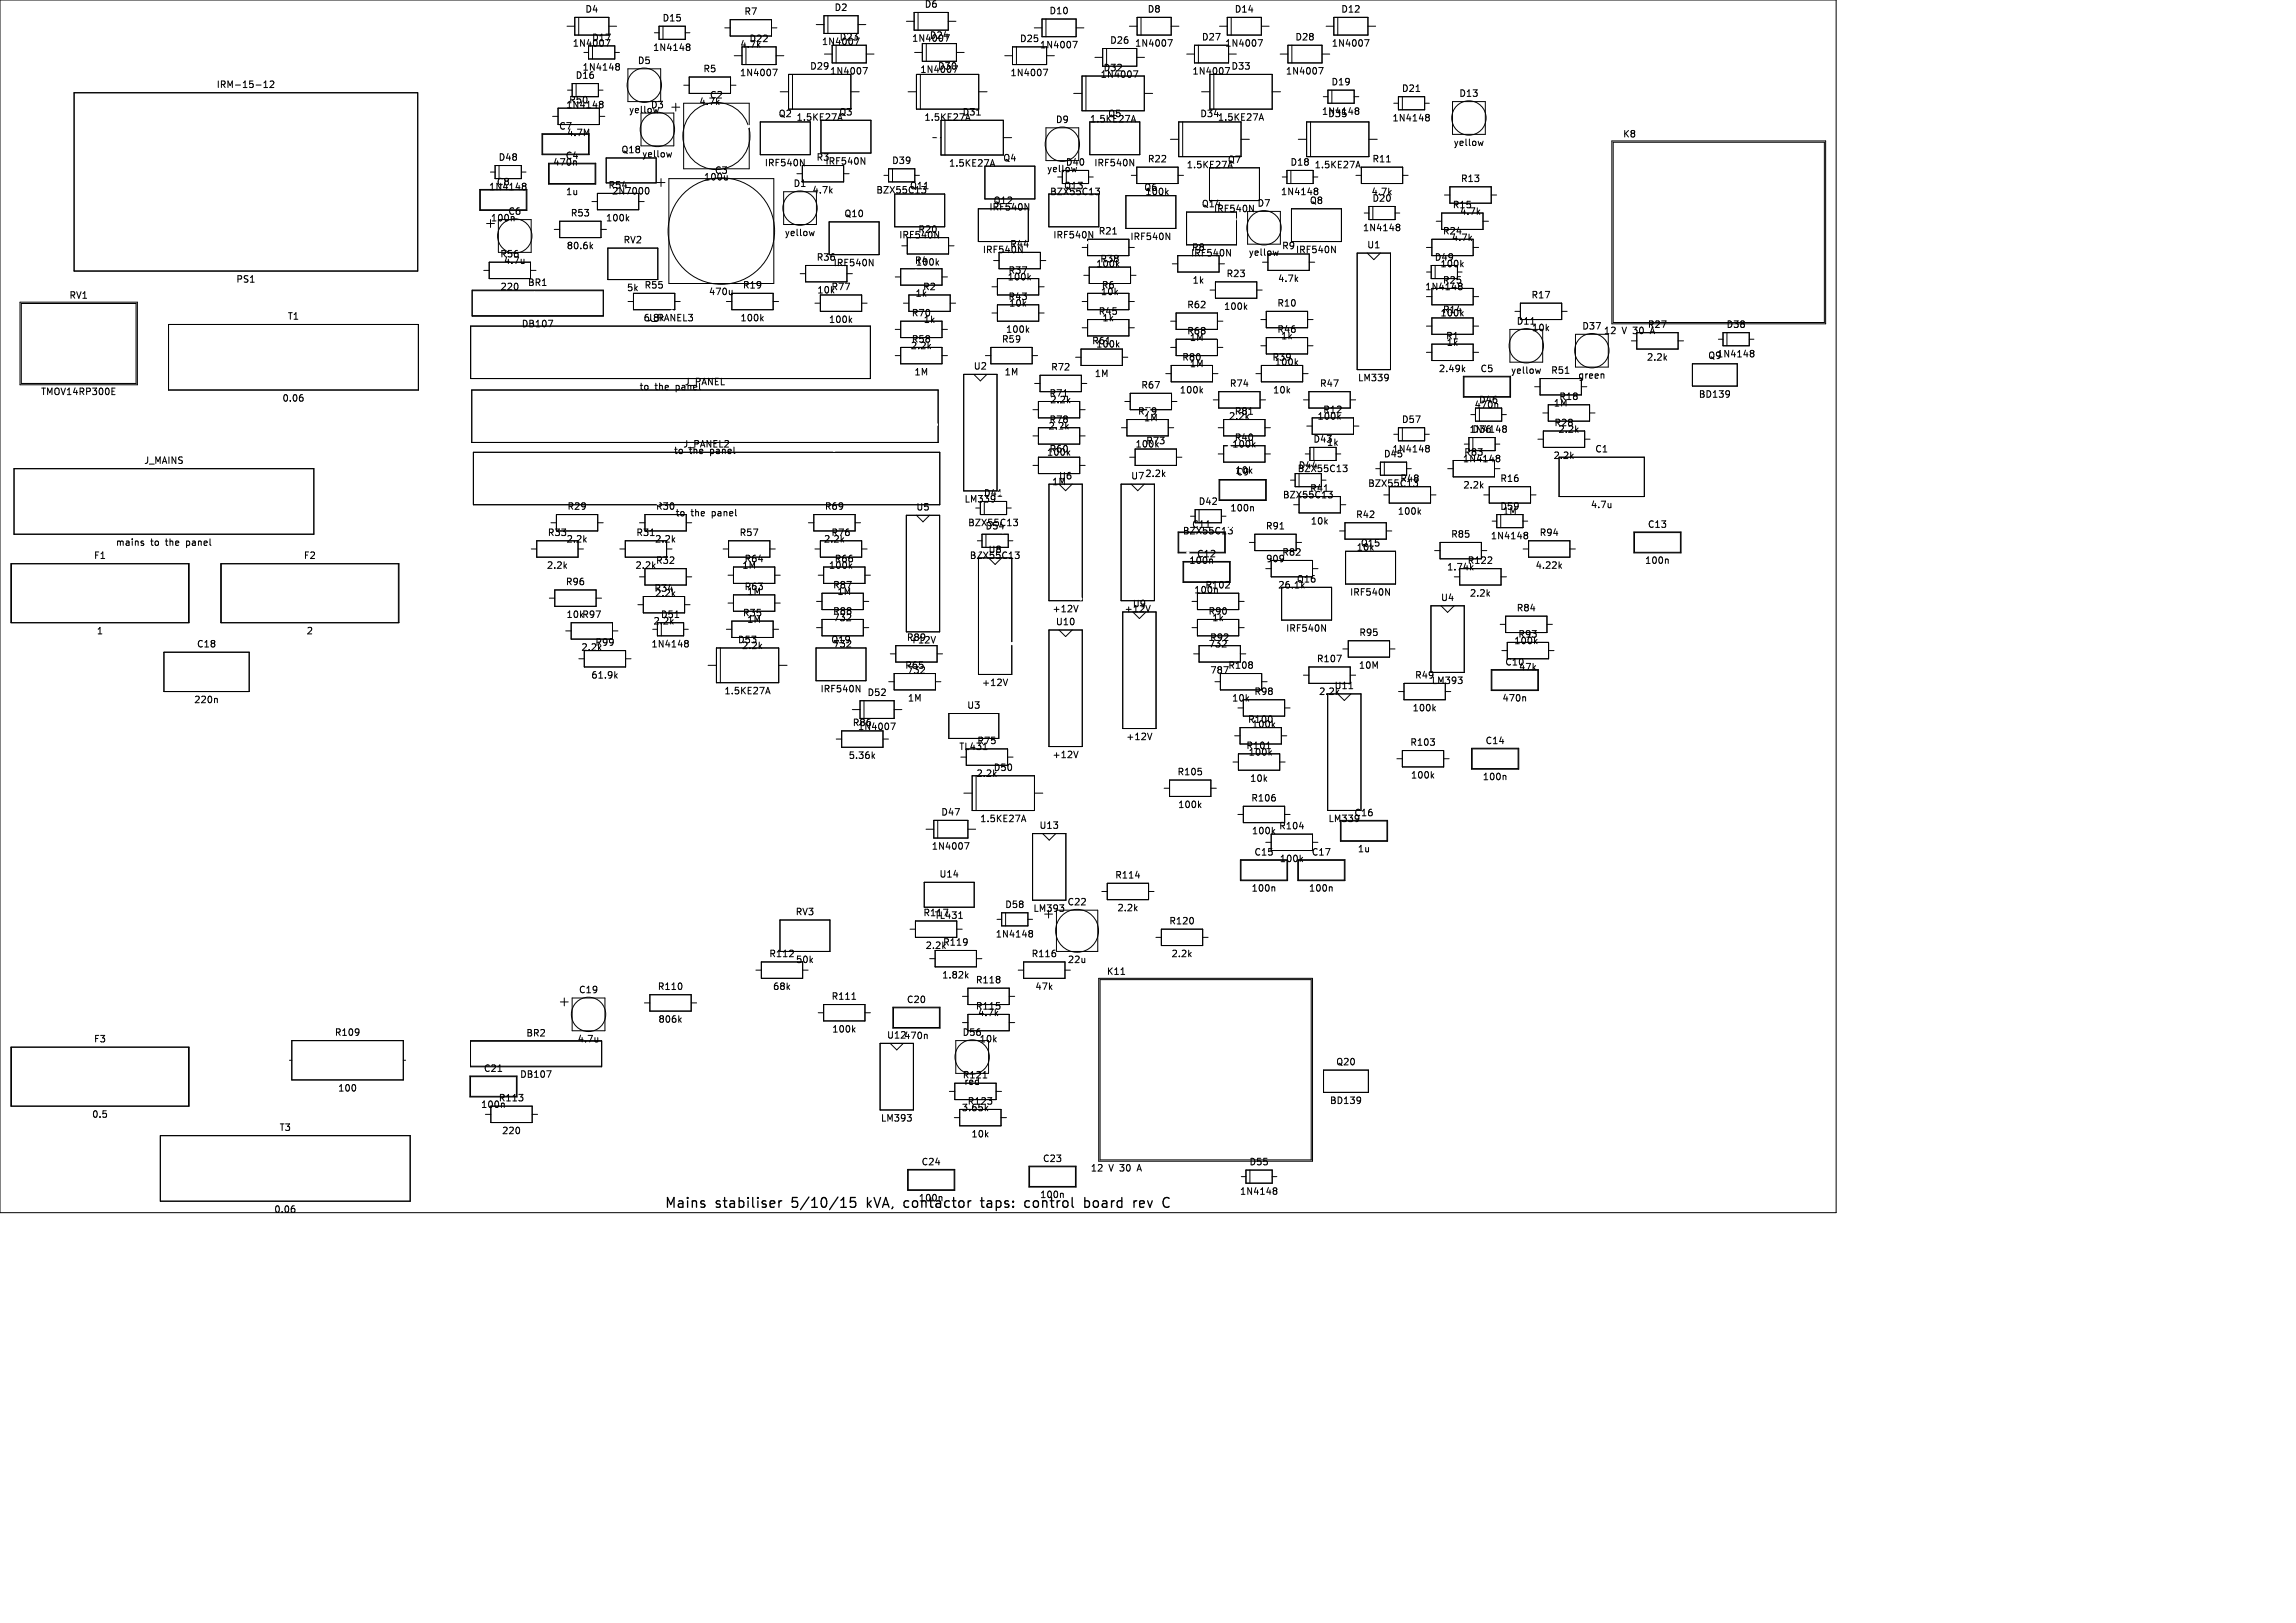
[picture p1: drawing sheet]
<svg xmlns="http://www.w3.org/2000/svg" width="420mm" height="297mm" viewBox="0 0 420 297" stroke-linecap="round" stroke-linejoin="round" font-family="sans-serif">
<defs><g id="words">
<g font-size="2.5">
<text x="121.5" y="221.4">Mains</text>
<text x="130.8" y="221.4">stabiliser</text>
<text x="145.1" y="221.4">5/10/15</text>
<text x="159.2" y="221.4">kVA,</text>
<text x="166.3" y="221.4">contactor</text>
<text x="180.8" y="221.4">taps:</text>
<text x="189.1" y="221.4">control</text>
<text x="200.3" y="221.4">board</text>
<text x="209.7" y="221.4">rev</text>
</g>
<g font-size="1.7">
<text x="106.9" y="2.6">D4</text>
<text x="121.1" y="4.2">D15</text>
<text x="136" y="3">R7</text>
<text x="152.5" y="2.2">D2</text>
<text x="169" y="1.6">D6</text>
<text x="191.8" y="2.8">D10</text>
<text x="209.8" y="2.6">D8</text>
<text x="225.7" y="2.6">D14</text>
<text x="245.2" y="2.6">D12</text>
<text x="104.6" y="8.8">1N4007</text>
<text x="108.2" y="7.8">D17</text>
<text x="116.5" y="12">D5</text>
<text x="119.3" y="9.6">1N4148</text>
<text x="135.3" y="9">4.7k</text>
<text x="137" y="7.9">D22</text>
<text x="150.2" y="8.5">1N4007</text>
<text x="153.4" y="7.6">D23</text>
<text x="166.7" y="7.9">1N4007</text>
<text x="169.9" y="7.3">D24</text>
<text x="186.4" y="7.9">D25</text>
<text x="190.1" y="9.1">1N4007</text>
<text x="202.9" y="8.2">D26</text>
<text x="207.5" y="8.8">1N4007</text>
<text x="219.7" y="7.6">D27</text>
<text x="224" y="8.8">1N4007</text>
<text x="236.8" y="7.6">D28</text>
<text x="243.5" y="8.8">1N4007</text>
<text x="39.5" y="16.3">IRM-15-12</text>
<text x="105.2" y="14.7">D16</text>
<text x="106.4" y="13.2">1N4148</text>
<text x="128.5" y="13.5">R5</text>
<text x="135.2" y="14.2">1N4007</text>
<text x="148.1" y="13">D29</text>
<text x="151.7" y="13.9">1N4007</text>
<text x="168.2" y="13.6">1N4007</text>
<text x="171.4" y="13">D30</text>
<text x="184.7" y="14.2">1N4007</text>
<text x="201.2" y="14.5">1N4007</text>
<text x="201.7" y="13.3">D32</text>
<text x="218" y="13.9">1N4007</text>
<text x="225.1" y="13">D33</text>
<text x="235.1" y="13.9">1N4007</text>
<text x="243.4" y="15.9">D19</text>
<text x="256.3" y="17.1">D21</text>
<text x="266.8" y="18">D13</text>
<text x="102.1" y="24">C7</text>
<text x="103.4" y="20.1">1N4148</text>
<text x="104" y="19.2">R50</text>
<text x="114.9" y="21">yellow</text>
<text x="118.9" y="20.1">D3</text>
<text x="127.8" y="19.5">4.7k</text>
<text x="129.7" y="18.3">C2</text>
<text x="142.3" y="21.7">Q2</text>
<text x="145.6" y="22.3">1.5KE27A</text>
<text x="153.4" y="21.4">Q3</text>
<text x="169" y="22.3">1.5KE27A</text>
<text x="175.9" y="21.4">D31</text>
<text x="193" y="22.8">D9</text>
<text x="199.2" y="22.6">1.5KE27A</text>
<text x="202.6" y="21.7">Q5</text>
<text x="219.4" y="21.7">D34</text>
<text x="222.6" y="22.3">1.5KE27A</text>
<text x="241.7" y="21.3">1N4148</text>
<text x="242.8" y="21.7">D35</text>
<text x="254.6" y="22.5">1N4148</text>
<text x="91.1" y="29.7">D48</text>
<text x="103.3" y="29.4">C4</text>
<text x="103.6" y="25.2">4.7M</text>
<text x="113.5" y="28.3">Q18</text>
<text x="117.3" y="29.1">yellow</text>
<text x="149.2" y="29.7">R3</text>
<text x="183.4" y="29.8">Q4</text>
<text x="209.8" y="30">R22</text>
<text x="250.9" y="30">R11</text>
<text x="265.8" y="27">yellow</text>
<text x="296.8" y="25.4">K8</text>
<text x="89.3" y="35.1">1N4148</text>
<text x="90.7" y="34.2">C8</text>
<text x="101.1" y="30.6">470n</text>
<text x="103.4" y="36">1u</text>
<text x="111.2" y="34.8">R54</text>
<text x="111.8" y="35.8">2N7000</text>
<text x="128.6" y="33.3">100u</text>
<text x="130.6" y="32.1">C3</text>
<text x="139.8" y="30.7">IRF540N</text>
<text x="145" y="34.5">D1</text>
<text x="148.5" y="35.7">4.7k</text>
<text x="150.8" y="30.4">IRF540N</text>
<text x="160.2" y="35.7">BZX55C13</text>
<text x="163" y="30.3">D39</text>
<text x="166.3" y="34.9">Q11</text>
<text x="173.5" y="30.7">1.5KE27A</text>
<text x="191.9" y="36">BZX55C13</text>
<text x="194.5" y="34.9">Q13</text>
<text x="194.8" y="30.6">D40</text>
<text x="200" y="30.7">IRF540N</text>
<text x="209.2" y="35.2">Q6</text>
<text x="209.4" y="36">100k</text>
<text x="216.9" y="31">1.5KE27A</text>
<text x="224.5" y="30.1">Q7</text>
<text x="234.2" y="36">1N4148</text>
<text x="235.9" y="30.6">D18</text>
<text x="240.3" y="31">1.5KE27A</text>
<text x="250.7" y="36">4.7k</text>
<text x="267.1" y="33.6">R13</text>
<text x="89.7" y="40.8">100n</text>
<text x="92.8" y="39.6">C6</text>
<text x="104.3" y="39.9">R53</text>
<text x="110.7" y="40.8">100k</text>
<text x="154.3" y="40">Q10</text>
<text x="180.8" y="38.8">IRF540N</text>
<text x="181.6" y="37.6">Q12</text>
<text x="219.7" y="38.2">Q14</text>
<text x="221.9" y="39.1">IRF540N</text>
<text x="229.9" y="38.1">D7</text>
<text x="239.5" y="37.6">Q8</text>
<text x="250.9" y="37.2">D20</text>
<text x="265.6" y="38.4">R15</text>
<text x="266.9" y="39.6">4.7k</text>
<text x="91.4" y="47.4">R56</text>
<text x="103.5" y="45.9">80.6k</text>
<text x="113.9" y="44.8">RV2</text>
<text x="143.4" y="43.5">yellow</text>
<text x="149.2" y="48">R36</text>
<text x="164.3" y="43.9">IRF540N</text>
<text x="167.8" y="42.9">R20</text>
<text x="179.6" y="46.6">IRF540N</text>
<text x="184.6" y="45.6">R44</text>
<text x="200.8" y="43.2">R21</text>
<text x="206.6" y="44.2">IRF540N</text>
<text x="217.7" y="47.2">IRF540N</text>
<text x="217.9" y="46.2">R8</text>
<text x="228.3" y="47.1">yellow</text>
<text x="234.4" y="45.9">R9</text>
<text x="236.9" y="46.6">IRF540N</text>
<text x="249.2" y="42.6">1N4148</text>
<text x="250" y="45.7">U1</text>
<text x="262.3" y="48">D49</text>
<text x="263.8" y="43.2">R24</text>
<text x="265.4" y="44.4">4.7k</text>
<text x="43.1" y="52">PS1</text>
<text x="91.4" y="53.3">220</text>
<text x="92" y="48.6">4.7u</text>
<text x="96.4" y="52.6">BR1</text>
<text x="114.5" y="53.5">5k</text>
<text x="117.8" y="53">R55</text>
<text x="135.8" y="53">R19</text>
<text x="149.4" y="53.9">10k</text>
<text x="151.9" y="53.3">R77</text>
<text x="152.3" y="49">IRF540N</text>
<text x="167.2" y="48.6">R4</text>
<text x="167.4" y="48.9">100k</text>
<text x="168.7" y="53.3">R2</text>
<text x="184.2" y="51.6">100k</text>
<text x="184.3" y="50.4">R37</text>
<text x="201.1" y="48.3">R38</text>
<text x="201.4" y="53">R6</text>
<text x="218" y="52.2">1k</text>
<text x="224.2" y="51">R23</text>
<text x="233.6" y="51.9">4.7k</text>
<text x="260.6" y="53.3">1N4148</text>
<text x="263.3" y="49.2">100k</text>
<text x="263.8" y="52.2">R25</text>
<text x="12.6" y="54.9">RV1</text>
<text x="52.5" y="58.7">T1</text>
<text x="117.6" y="59">6.8k</text>
<text x="118.2" y="59">J_PANEL3</text>
<text x="129.5" y="54.2">470u</text>
<text x="135.3" y="59">100k</text>
<text x="151.5" y="59.3">100k</text>
<text x="166.6" y="58.1">R70</text>
<text x="167.3" y="54.5">1k</text>
<text x="168.8" y="59.3">1k</text>
<text x="184.3" y="55.1">R43</text>
<text x="184.5" y="56.3">10k</text>
<text x="200.8" y="57.8">R45</text>
<text x="201.2" y="54.2">10k</text>
<text x="201.5" y="59">1k</text>
<text x="217" y="56.6">R62</text>
<text x="223.8" y="56.9">100k</text>
<text x="233.5" y="56.3">R10</text>
<text x="263.8" y="57.5">R14</text>
<text x="277.3" y="59.6">D11</text>
<text x="280" y="54.8">R17</text>
<text x="95.3" y="60.1">DB107</text>
<text x="166.5" y="64.1">2.2k</text>
<text x="166.6" y="62.9">R58</text>
<text x="183.9" y="61.1">100k</text>
<text x="199.6" y="63.2">R61</text>
<text x="200.4" y="63.8">100k</text>
<text x="217" y="61.4">R68</text>
<text x="217.5" y="62.6">1M</text>
<text x="233.5" y="61.1">R46</text>
<text x="234.2" y="62.3">1k</text>
<text x="264.4" y="62.3">R1</text>
<text x="264.5" y="63.5">1k</text>
<text x="280.1" y="60.8">10k</text>
<text x="289.3" y="60.5">D37</text>
<text x="293.3" y="61.4">12</text>
<text x="296.8" y="61.4">V 30</text>
<text x="301.3" y="60.2">R27</text>
<text x="302.5" y="61.4">A</text>
<text x="312.3" y="65.9">Q91N4148</text>
<text x="315.7" y="60.2">D38</text>
<text x="116.8" y="71.6">to</text>
<text x="119.8" y="71.6">the</text>
<text x="123.8" y="71.6">panel</text>
<text x="125.1" y="70.7">J_PANEL</text>
<text x="167.1" y="68.9">1M</text>
<text x="178" y="67.9">U2</text>
<text x="183.6" y="68.9">1M</text>
<text x="192.1" y="68">R72</text>
<text x="200.1" y="69.2">1M</text>
<text x="208.6" y="71.3">R67</text>
<text x="216.1" y="66.2">R80</text>
<text x="217.5" y="67.4">1M</text>
<text x="224.8" y="71">R74</text>
<text x="232.6" y="66.2">R39</text>
<text x="233.1" y="67.1">100k</text>
<text x="241.3" y="71">R47</text>
<text x="248.3" y="70">LM339</text>
<text x="263.1" y="68.3">2.49k</text>
<text x="270.7" y="68.3">C5</text>
<text x="276.3" y="68.6">yellow</text>
<text x="283.6" y="68.6">R51</text>
<text x="288.6" y="69.5">green</text>
<text x="301.1" y="66.2">2.2k</text>
<text x="7.4" y="72.5">TMOV14RP300E</text>
<text x="51.5" y="73.7">0.06</text>
<text x="191.8" y="72.8">R71</text>
<text x="191.8" y="77.6">R78</text>
<text x="192" y="74">2.2k</text>
<text x="209.1" y="77.3">1M</text>
<text x="215.7" y="72.2">100k</text>
<text x="224.6" y="77">2.2k</text>
<text x="225.7" y="76.1">R81</text>
<text x="232.7" y="72.2">10k</text>
<text x="240.9" y="77">100k</text>
<text x="241.9" y="75.8">R12</text>
<text x="256.3" y="77.6">D57</text>
<text x="270.4" y="74">D46</text>
<text x="284.1" y="74.6">1M</text>
<text x="285.1" y="73.4">R18</text>
<text x="310.6" y="73">BD139</text>
<text x="123.1" y="83.3">to</text>
<text x="124.8" y="82.1">J_PANEL2</text>
<text x="126.1" y="83.3">the</text>
<text x="130.1" y="83.3">panel</text>
<text x="191.8" y="83">R60</text>
<text x="207.6" y="82.1">100k</text>
<text x="209.5" y="81.5">R73</text>
<text x="225.3" y="82.1">100k</text>
<text x="225.7" y="80.9">R40</text>
<text x="240.1" y="81.2">D43</text>
<text x="242.6" y="81.8">1k</text>
<text x="253" y="83.9">D45</text>
<text x="254.6" y="83">1N4148</text>
<text x="267.7" y="83.6">R83</text>
<text x="268.7" y="79.4">1N4148</text>
<text x="269.2" y="79.4">D36</text>
<text x="284.2" y="78.2">R28</text>
<text x="284.9" y="79.4">2.2k</text>
<text x="291.7" y="83">C1</text>
<text x="26.2" y="85.1">J_MAINS</text>
<text x="192.3" y="89">1M</text>
<text x="193.6" y="88">U6</text>
<text x="206.8" y="88">U7</text>
<text x="209.4" y="87.5">2.2k</text>
<text x="225.8" y="86.9">10k</text>
<text x="226" y="87.2">C9</text>
<text x="237.2" y="86.6">BZX55C13</text>
<text x="237.4" y="86">D44</text>
<text x="250.1" y="89.3">BZX55C13</text>
<text x="256" y="88.4">R48</text>
<text x="267.5" y="84.8">1N4148</text>
<text x="267.5" y="89.6">2.2k</text>
<text x="274.3" y="88.4">R16</text>
<text x="284" y="84.2">2.2k</text>
<text x="103.7" y="93.5">R29</text>
<text x="123.4" y="94.7">to</text>
<text x="126.4" y="94.7">the</text>
<text x="130.4" y="94.7">panel</text>
<text x="150.7" y="93.5">R69</text>
<text x="167.5" y="93.7">U5</text>
<text x="176.3" y="92.2">LM339</text>
<text x="219.1" y="92.6">D42</text>
<text x="224.9" y="93.8">100n</text>
<text x="234.5" y="91.4">BZX55C13</text>
<text x="239.5" y="90.2">R41</text>
<text x="247.9" y="95">R42</text>
<text x="255.6" y="94.4">100k</text>
<text x="274.3" y="93.5">D59</text>
<text x="274.8" y="94.4">1M</text>
<text x="290.9" y="93.2">4.7u</text>
<text x="21.1" y="100.1">mains</text>
<text x="27.6" y="100.1">to</text>
<text x="30.6" y="100.1">the</text>
<text x="34.6" y="100.1">panel</text>
<text x="100.1" y="98.3">R33</text>
<text x="103.5" y="99.5">2.2k</text>
<text x="116.3" y="98.3">R31</text>
<text x="119.7" y="99.5">2.2k</text>
<text x="135.2" y="98.3">R57</text>
<text x="150.6" y="99.5">2.2k</text>
<text x="151.9" y="98.3">R76</text>
<text x="177" y="96.5">BZX55C13</text>
<text x="180.7" y="101.5">U8</text>
<text x="216.2" y="98">BZX55C13</text>
<text x="217.9" y="96.8">C11</text>
<text x="231.4" y="97.1">R91</text>
<text x="234.4" y="101.9">R82</text>
<text x="239.6" y="96.2">10k</text>
<text x="248" y="101">10k</text>
<text x="248.8" y="100.3">Q15</text>
<text x="265.3" y="98.6">R85</text>
<text x="272.6" y="98.9">1N4148</text>
<text x="281.5" y="98.3">R94</text>
<text x="301.3" y="96.8">C13</text>
<text x="17.1" y="102.5">F1</text>
<text x="55.4" y="102.5">F2</text>
<text x="99.9" y="104.3">2.2k</text>
<text x="103.4" y="107.3">R96</text>
<text x="116.1" y="104.3">2.2k</text>
<text x="119.9" y="103.4">R32</text>
<text x="135.6" y="104.3">1M</text>
<text x="136.1" y="103.1">R64</text>
<text x="151.5" y="104.3">100k</text>
<text x="152.2" y="107.9">R87</text>
<text x="152.5" y="103.1">R66</text>
<text x="177.3" y="102.5">BZX55C13</text>
<text x="217.4" y="103.4">100n</text>
<text x="218.8" y="102.2">C12</text>
<text x="220.4" y="107.9">R102</text>
<text x="231.4" y="103.1">909</text>
<text x="233.7" y="107.9">26.1k</text>
<text x="237.1" y="106.8">Q16</text>
<text x="264.6" y="104.6">1.74k</text>
<text x="268.3" y="103.4">R122</text>
<text x="280.8" y="104.3">4.22k</text>
<text x="300.8" y="103.4">100n</text>
<text x="103.5" y="113.3">10kR97</text>
<text x="119.6" y="108.5">R34</text>
<text x="120.8" y="113.3">D51</text>
<text x="135.8" y="113">R35</text>
<text x="136.1" y="108.2">R63</text>
<text x="136.5" y="109.1">1M</text>
<text x="152.2" y="112.7">R88</text>
<text x="152.3" y="113.9">732</text>
<text x="153" y="109.1">1M</text>
<text x="192.4" y="112.3">+12V</text>
<text x="205.6" y="112.3">+12V</text>
<text x="207.1" y="111.4">U9</text>
<text x="218.3" y="108.8">100n</text>
<text x="220.9" y="112.7">R90</text>
<text x="221.6" y="113.9">1k</text>
<text x="246.8" y="109.2">IRF540N</text>
<text x="263.4" y="110.2">U4</text>
<text x="268.7" y="109.4">2.2k</text>
<text x="277.3" y="112.1">R84</text>
<text x="17.6" y="116.3">1</text>
<text x="35.9" y="118.7">C18</text>
<text x="56" y="116.3">2</text>
<text x="106.2" y="119.3">2.2k</text>
<text x="108.8" y="118.4">R99</text>
<text x="119" y="118.7">1N4148</text>
<text x="119.4" y="114.5">2.2k</text>
<text x="134.9" y="117.9">D53</text>
<text x="135.6" y="119">2.2k</text>
<text x="136.5" y="114.2">1M</text>
<text x="151.9" y="117.9">Q19</text>
<text x="152.3" y="118.7">732</text>
<text x="165.7" y="117.5">R89</text>
<text x="166.3" y="118">+12V</text>
<text x="193" y="114.7">U10</text>
<text x="221" y="118.7">732</text>
<text x="221.2" y="117.5">R92</text>
<text x="235.1" y="115.8">IRF540N</text>
<text x="248.5" y="116.6">R95</text>
<text x="276.8" y="118.1">100k</text>
<text x="277.6" y="116.9">R93</text>
<text x="108" y="124.4">61.9k</text>
<text x="165.4" y="122.6">R65</text>
<text x="165.8" y="123.5">732</text>
<text x="179.5" y="125.8">+12V</text>
<text x="221.3" y="123.5">787</text>
<text x="224.5" y="122.6">R108</text>
<text x="240.7" y="121.4">R107</text>
<text x="248.4" y="122.6">10M</text>
<text x="258.7" y="124.4">R49</text>
<text x="261.8" y="125.4">LM393</text>
<text x="275.2" y="122">C10</text>
<text x="277.7" y="122.9">47k</text>
<text x="35.4" y="128.9">220n</text>
<text x="132.4" y="127.3">1.5KE27A</text>
<text x="149.9" y="126.9">IRF540N</text>
<text x="158.5" y="127.6">D52</text>
<text x="165.9" y="128.6">1M</text>
<text x="176.8" y="129.9">U3</text>
<text x="225.2" y="128.6">10k</text>
<text x="229.3" y="127.4">R98</text>
<text x="241.1" y="127.4">2.2k</text>
<text x="244" y="126.4">U11</text>
<text x="258.3" y="130.4">100k</text>
<text x="274.7" y="128.6">470n</text>
<text x="155.8" y="133.1">R86</text>
<text x="156.8" y="133.8">1N4007</text>
<text x="175.3" y="137.5">TL431</text>
<text x="178.6" y="136.4">R75</text>
<text x="205.9" y="135.7">+12V</text>
<text x="227.8" y="137.3">R101</text>
<text x="228.1" y="132.5">R100</text>
<text x="228.9" y="133.4">100k</text>
<text x="257.8" y="136.7">R103</text>
<text x="271.6" y="136.4">C14</text>
<text x="155.1" y="139.1">5.36k</text>
<text x="178.5" y="142.4">2.2k</text>
<text x="181.6" y="141.3">D50</text>
<text x="192.4" y="139">+12V</text>
<text x="215.3" y="142.1">R105</text>
<text x="228.3" y="138.5">100k</text>
<text x="228.5" y="143.3">10k</text>
<text x="258" y="142.7">100k</text>
<text x="271.1" y="143">100n</text>
<text x="172" y="149.5">D47</text>
<text x="215.4" y="148.1">100k</text>
<text x="228.7" y="146.9">R106</text>
<text x="247.6" y="149.6">C16</text>
<text x="170.3" y="155.7">1N4007</text>
<text x="179.2" y="150.7">1.5KE27A</text>
<text x="190" y="151.9">U13</text>
<text x="228.9" y="152.9">100k</text>
<text x="233.8" y="152">R104</text>
<text x="242.9" y="150.7">LM339</text>
<text x="171.7" y="160.8">U14</text>
<text x="203.9" y="161">R114</text>
<text x="229.3" y="156.8">C15</text>
<text x="234" y="158">100k</text>
<text x="239.8" y="156.8">C17</text>
<text x="248.2" y="156.2">1u</text>
<text x="145.4" y="167.7">RV3</text>
<text x="168.8" y="167.9">R117</text>
<text x="183.7" y="166.4">D58</text>
<text x="188.9" y="167.1">LM393</text>
<text x="195.1" y="165.9">C22</text>
<text x="204.3" y="167">2.2k</text>
<text x="228.8" y="163.4">100n</text>
<text x="239.3" y="163.4">100n</text>
<text x="169.2" y="173.9">2.2k</text>
<text x="170.8" y="168.4">TL431</text>
<text x="172.4" y="173.3">R119</text>
<text x="182" y="171.8">1N4148</text>
<text x="213.8" y="169.4">R120</text>
<text x="140.6" y="175.4">R112</text>
<text x="145.5" y="176.5">50k</text>
<text x="172.2" y="179.3">1.82k</text>
<text x="188.6" y="175.4">R116</text>
<text x="195.2" y="176.5">22u</text>
<text x="202.3" y="178.6">K11</text>
<text x="214.2" y="175.4">2.2k</text>
<text x="105.8" y="182">C19</text>
<text x="120.2" y="181.4">R110</text>
<text x="141.3" y="181.4">68k</text>
<text x="152" y="183.2">R111</text>
<text x="165.7" y="183.8">C20</text>
<text x="178.4" y="185">R115</text>
<text x="178.4" y="180.2">R118</text>
<text x="189.2" y="181.4">47k</text>
<text x="17.1" y="191">F3</text>
<text x="61.1" y="189.8">R109</text>
<text x="96.1" y="189.9">BR2</text>
<text x="105.5" y="191">4.7u</text>
<text x="120.3" y="187.4">806k</text>
<text x="152.1" y="189.2">100k</text>
<text x="162.1" y="190.3">U12470n</text>
<text x="175.9" y="189.8">D56</text>
<text x="178.8" y="186.2">4.7k</text>
<text x="179.1" y="191">10k</text>
<text x="88.4" y="196.4">C21</text>
<text x="95" y="197.5">DB107</text>
<text x="176" y="197.6">R121</text>
<text x="244.3" y="195.2">Q20</text>
<text x="61.7" y="200">100</text>
<text x="87.9" y="203">100n</text>
<text x="91.1" y="201.8">R113</text>
<text x="175.8" y="203.6">3.65k</text>
<text x="176.3" y="198.8">red</text>
<text x="176.9" y="202.4">R123</text>
<text x="243.1" y="202.3">BD139</text>
<text x="16.7" y="204.8">0.5</text>
<text x="51" y="207.2">T3</text>
<text x="91.7" y="207.8">220</text>
<text x="161" y="205.5">LM393</text>
<text x="177.6" y="208.4">10k</text>
<text x="168.4" y="213.5">C24</text>
<text x="190.6" y="212.9">C23</text>
<text x="199.4" y="214.6">12</text>
<text x="202.9" y="214.6">V 30</text>
<text x="208.6" y="214.6">A</text>
<text x="228.4" y="213.5">D55</text>
<text x="167.9" y="220.1">100n</text>
<text x="190.1" y="219.5">100n</text>
<text x="226.7" y="218.9">1N4148</text>
<text x="50" y="222.2">0.06</text>
</g>
<g font-size="1.7" fill="#fff">
<text x="191.4" y="31.8">yellow</text>
<text x="192.5" y="43.9">IRF540N</text>
<text x="183.1" y="62.9">R59</text>
<text x="208" y="76.1">R79</text>
<text x="191.7" y="78.8">2.2k</text>
<text x="119.9" y="93.5">R30</text>
<text x="179.8" y="91.1">D41</text>
<text x="180.1" y="97.1">D54</text>
</g>
</g></defs>
<g fill="none" stroke="#000" stroke-width=".18">
<path d="M0 0h335.9v221.9h-335.9zM13.6 17h62.8v32.6h-62.8zM48.3 16h.7M48.3 15.2l.3-.4v1.2M49.4 14.9l.5-.1 .2 .4-.7 .8h.7M102.1 19.8h7.5v3h-7.5zM103.7 4.8h1.4M103.8 16.5h.9M104.7 15.3h4.8v2.4h-4.8zM105.1 3.2h6.3v3.2h-6.3zM105.4 15.3v2.4M105.9 3.2v3.2"/>
<path d="M106.8 9.6h.9M107.7 8.4h4.8v2.4h-4.8zM108.4 8.4v2.4M109.5 16.5h.8M109.7 19l.2 .1M109.7 18.6l.4-.1 .2 .2v.1l-.2 .3M109.9 19.1h.2M109.9 19.1h-.2M110.1 19.1l.2 .2v.3l-.2 .1h-.4M111.4 4.8h1.4M111.6 7.3l-.5 1.2M112.5 9.6h.8"/>
<path d="M112.7 12.1l.2 .1M112.7 11.7l.4-.1 .2 .2v.1l-.2 .3M112.9 12.2h.2M112.9 12.2h-.2M113.1 12.2l.2 .2v.3l-.2 .1h-.4M114.9 12.6h6v6h-6zM119.7 6h.9M120.6 4.8h4.8v2.4h-4.8zM121.3 4.8v2.4M122.9 19.6h1.4M123.6 18.9v1.4M125.1 18.9h11.9v12h-11.9z"/>
<path d="M125.1 15.6h1M125.4 6h.8M125.6 8.5l.2 .1M125.6 8.1l.4-.1 .2 .2v.1l-.2 .3M125.8 8.6h.2M125.8 8.6h-.2M126 8.6l.2 .2v.3l-.2 .1h-.4M126.1 14.1h7.5v3h-7.5zM131.2 18.7l.3 .4M132.6 5.1h1M133.6 3.6h7.5v3h-7.5zM133.6 15.6h1"/>
<path d="M134.3 10.2h1.4M135.7 8.6h6.3v3.2h-6.3zM136.4 8.6v3.2M138.7 8.2l.3 .4M141.1 5.1h1M141.4 12.7h.8l-.6 1.2M142 10.2h1.4M142.7 16.8h1.5M144.2 13.6h11.4v6.4h-11.4zM145 13.6v6.4M149.3 4.5h1.4M150.7 2.9h6.3v3.2h-6.3z"/>
<path d="M150.8 9.9h1.4M151.4 2.9v3.2M152.2 8.3h6.3v3.2h-6.3zM152.9 8.3v3.2M155.6 16.8h1.6M156.4 7h.8l-.6 1.2M157 4.5h1.4M157.9 12.4h.8l-.6 1.2M158.5 9.9h1.4M165.8 3.9h1.4M166.1 16.8h1.5M167.2 2.3h6.3v3.2h-6.3z"/>
<path d="M167.3 9.6h1.4M167.6 13.6h11.4v6.4h-11.4zM167.9 2.3v3.2M168.4 13.6v6.4M168.7 8h6.3v3.2h-6.3zM169.4 8v3.2M172.8 6.4h.8l-.5 1.2M173.5 3.9h1.4M174.3 12.1h.8l-.5 1.2M175 9.6h1.4M179 16.8h1.6M183.8 10.2h1.4"/>
<path d="M185.2 8.6h6.2v3.2h-6.2zM185.9 8.6v3.2M189.2 5.1h1.4M190.6 3.5h6.2v3.2h-6.2zM190.8 12.7h.8l-.5 1.2M191.3 3.5v3.2M191.4 10.2h1.5M196.2 7.6h.8l-.5 1.2M196.4 17.1h1.5M196.8 5.1h1.5M197.9 13.9h11.4v6.4h-11.4zM198.6 13.9v6.4"/>
<path d="M200.3 10.5h1.4M201.7 8.9h6.2v3.2h-6.2zM202.4 8.9v3.2M206.6 4.8h1.4M207.3 13h.8l-.5 1.2M207.9 10.5h1.5M208 3.2h6.2v3.2h-6.2zM208.7 3.2v3.2M209.3 17.1h1.5M213.6 7.3h.8l-.5 1.2M214.2 4.8h1.5M217.1 9.9h1.4"/>
<path d="M218.5 8.3h6.2v3.2h-6.2zM219.2 8.3v3.2M219.8 16.8h1.5M221.3 13.6h11.4v6.4h-11.4zM222 13.6v6.4M223.1 4.8h1.4M224.1 12.4h.8l-.5 1.2M224.5 3.2h6.2v3.2h-6.2zM224.7 9.9h1.4M225.2 3.2v3.2M230.1 7.3h.8l-.5 1.2M230.7 4.8h1.4"/>
<path d="M232.7 16.8h1.5M234.2 9.9h1.4M235.6 8.3h6.2v3.2h-6.2zM236.3 8.3v3.2M241.2 12.4h.8l-.5 1.2M241.8 9.9h1.4M242.1 17.7h.8M242.6 4.8h1.4M242.9 16.5h4.8v2.4h-4.8zM243.6 16.5v2.4M244 3.2h6.2v3.2h-6.2zM244.7 3.2v3.2"/>
<path d="M247.7 17.7h.9M248 19.8l.3-.1 .2 .2 .1 .1-.3 .3M249.6 7.3h.8l-.5 1.2M250.2 4.8h1.4M254.9 18.9h.9M255.8 17.7h4.8v2.4h-4.8zM256.5 17.7v2.4M259 16.7h.7M260.6 18.9h.9M265.7 18.6h6v6h-6zM87.7 34.7h8.7v3.8h-8.7zM87.9 34.8h8.4v3.6h-8.4z"/>
<path d="M89.7 31.5h.9M90.6 30.3h4.8v2.4h-4.8zM91.3 30.3v2.4M94 39.8v.6M95.4 31.5h.8M95.6 34h.2M95.6 33.6l.4-.1 .2 .1v.2l-.2 .2M95.8 34h.2M95.8 34l-.2 .1M96 34l.2 .3v.3l-.2 .1h-.4M99.1 24.5h8.7v3.8h-8.7zM99.3 24.6h8.4v3.6h-8.4z"/>
<path d="M100.3 29.9h8.7v3.8h-8.7zM100.5 30h8.4v3.6h-8.4zM101.1 21.3h1M105.4 29.6v.6M108.3 36.9h1M109.3 35.4h7.5v3h-7.5zM109.6 21.3h1M110.9 28.9h9.1v4.6h-9.1zM114.7 40l.3 .4M115 39.6l-.4 .5M116.8 36.9h1M117.3 20.7h6v6h-6z"/>
<path d="M118.1 34.4l.2-.1a.64 .64 0 0 1 .4 .6 .64 .64 0 0 1-.4 .6l-.2-.1M120.2 33.4h1.4M120.9 32.7v1.4M122.4 32.7h19.1v19.2h-19.1zM122.9 27.9l-.3 .8-.2-.5M133 32.1v.8M133 32.8l-.3 .1M139.1 22.3h9.1v6h-9.1zM143.3 35.1h6v6h-6zM145.8 31.8h1M146.4 29.2l.7 1.2v-1.2M146.8 30.3h7.5v3h-7.5z"/>
<path d="M150.2 22h9.1v6h-9.1zM151.9 34.9l.3 .4M152.2 34.5l-.4 .5M154.3 31.8h1M157.5 28.9l.7 1.2v-1.2M161.7 32.1h.8M162.5 30.9h4.8v2.4h-4.8zM163.3 30.9v2.4M163.7 35.5h9.1v6h-9.1zM167.3 32.1h.9M169.1 34.6h.7M170.6 25.2h1.5"/>
<path d="M172.1 22h11.4v6.4h-11.4zM172.9 22v6.4M176.6 22l.4-1.2 .4 1.2M178.7 21.1h.6M179 38.2h9.1v6h-9.1zM180.2 30.4h9.1v6h-9.1zM181.1 30.4l.4-1.2 .4 1.2M181.3 30.1h.5M183.5 25.2h1.6M187.5 37.3l.7 1.2v-1.2M191.3 23.4h6v6h-6zM191.9 35.5h9.1v6h-9.1z"/>
<path d="M194.3 31.2h4.8v2.4h-4.8zM195 31.2v2.4M196.9 30.6l-.2 .8-.2-.5M199.1 32.4h.9M199.4 22.3h9.1v6h-9.1zM200.4 34.4h.7l-.4 .5 .4 .1v.4l-.2 .2h-.3M205.9 35.8h9.2v6h-9.2zM206.7 29.2l.7 1.2v-1.2M206.9 22.3l.4-1.2 .4 1.2M206.9 32.1h1M207 22h.6M207.9 30.6h7.6v3h-7.6z"/>
<path d="M213.3 35.2l.4 .4M213.7 34.8l-.5 .5M214.1 25.5h1.5M215.5 32.1h1M215.6 22.3h11.4v6.4h-11.4zM216.3 22.3v6.4M217 38.8h9.2v6h-9.2zM221.2 30.7h9.2v6h-9.2zM227 25.5h1.5M228.2 38.7h6v6h-6zM228.6 37.6l.7 1.2v-1.2M230.3 22l.4-1.2 .4 1.2"/>
<path d="M230.4 21.7h.6M234.6 32.4h.8M235.4 31.2h4.8v2.4h-4.8zM236.1 31.2v2.4M236.2 38.2h9.2v6h-9.2zM237.5 25.5h1.5M239 22.3h11.4v6.4h-11.4zM239.7 22.3v6.4M240.2 32.4h.9M240.5 34.5l.3-.1 .2 .1 .1 .2-.3 .2M240.5 34.9h.1M240.6 34.9h.2"/>
<path d="M240.6 34.9l-.1 .1M240.8 34.9l.3 .3-.1 .3-.2 .1h-.3M248 20.2l.1 .1M248 30.7l.4-1.2 .4 1.2M248 32.1h1M248.1 20.3h.2M248.1 20.3h-.1M248.1 30.4h.6M248.3 20.3l.3 .2-.1 .3-.2 .1h-.3M249 30.6h7.6v3h-7.6zM249.6 39h.8M250.4 37.8h4.8v2.4h-4.8z"/>
<path d="M250.4 25.5h1.5M251.1 37.8v2.4M253.6 29.6h.7M254.1 35.2l.4 .4M254.5 34.8l-.5 .5M255.2 39h.9M256.6 32.1h1M260.9 21l.3-.1 .2 .2 .1 .1-.3 .3M260.9 21.4l.1 .1M261 21.5h.2M261 21.5h-.1M261.2 21.5l.3 .2-.1 .3-.2 .1h-.3"/>
<path d="M263.7 39h7.6v3h-7.6zM264.2 35.7h1M265.2 34.2h7.6v3h-7.6zM270.3 38.8l.4 .4M270.7 38.4l-.5 .5M271.3 25.8l-.2 .8-.3-.5M272.8 35.7h1M294.8 25.8h39.2v33.5h-39.2zM295.1 26h38.6v33h-38.6zM3.7 55.3h21.4v15.1h-21.4zM3.9 55.5h21v14.7h-21zM30.8 59.4h45.7v12h-45.7z"/>
<path d="M86.1 59.7h73.1v9.6h-73.1zM86.4 53.2h24M86.4 53.1h24v4.8h-24zM86.4 57.8h24M88.5 49.5h1M89 40.9h1.4M89.5 48h7.5v3h-7.5zM89.7 40.2v1.4M91.2 40.2h6v6h-6zM94.7 52.1v.7M95.8 47.4v.8M95.8 48.1l-.1 .1"/>
<path d="M97 49.5h1M100.3 58.6h.8l-.5 1.2M101.4 42h1M102.4 40.5h7.5v3h-7.5zM108.1 45.1l.3 .4M108.4 44.7l-.4 .5M109.9 42h1M111.2 45.4h9.1v5.8h-9.1zM114.9 55.2h1M115.9 53.7h7.5v3h-7.5zM123.4 55.2h1M132.9 55.2h1"/>
<path d="M133.9 53.7h7.5v3h-7.5zM133.9 53.1v.8M133.9 53.8l-.3 .1M139.3 58.3l.3 .4M139.6 57.9l-.4 .5M141.4 55.2h1M146.4 50.1h1M147.4 48.6h7.5v3h-7.5zM148.9 42.3l-.2 .8-.2-.5M149.1 55.5h1M150.1 54h7.5v3h-7.5zM151.7 40.6h9.1v6h-9.1z"/>
<path d="M154.9 50.1h1M155.5 58.6l.3 .4M155.8 58.2l-.4 .5M157.6 55.5h1M159 47.4l.7 1.2v-1.2M163.8 50.7h1M164.8 49.2h7.5v3h-7.5zM164.8 58.8h7.5v3h-7.5zM165 45h1M165.3 55.5h1M166 43.5h7.5v3h-7.5zM166.3 54h7.5v3h-7.5z"/>
<path d="M171 42.3l.7 1.2v-1.2M171.4 48.1l.3 .4M171.7 47.7l-.5 .5M172.3 50.7h1M173.5 45h1M173.8 55.5h1M181.5 57.3h.9M181.5 52.5h.9M181.8 47.7h.9M182.4 51h7.6v3h-7.6zM182.4 55.8h7.6v3h-7.6zM182.7 46.2h7.6v3h-7.6z"/>
<path d="M186.3 45l.7 1.2v-1.2M188.2 50.8l.3 .4M188.5 50.4l-.5 .5M190 57.3h1M190 52.5h1M190.3 47.7h1M197.9 60h1M197.9 55.2h1M197.9 45.3h1M198.2 50.4h1M198.9 53.7h7.6v3h-7.6zM198.9 43.8h7.6v3h-7.6z"/>
<path d="M198.9 58.5h7.6v3h-7.6zM199.2 42.3l.7 1.2v-1.2M199.2 48.9h7.6v3h-7.6zM203.6 42.8h.6M206.5 60h1M206.5 55.2h1M206.5 45.3h1M206.8 50.4h1M213.3 42.6l.7 1.2v-1.2M214.1 58.8h1M214.4 48.3h1M215.1 57.3h7.6v3h-7.6z"/>
<path d="M215.4 46.8h7.6v3h-7.6zM221.3 53.1h1M222.3 51.6h7.6v3h-7.6zM222.7 58.8h1M223 48.3h1M224.4 45.6l.7 1.2v-1.2M227.7 56.2l.4 .4M228.1 55.8l-.5 .5M229.9 53.1h1M230.6 58.5h1M231.6 57h7.6v3h-7.6zM231.9 46.5h7.6v3h-7.6z"/>
<path d="M233.8 45.9l-.2 .8-.2-.5M237.1 51.1l.3 .4M237.4 50.7l-.5 .5M239.2 58.5h1M239.5 48h1M243.6 45l.7 1.2v-1.2M248.3 46.3h6.1v21.3h-6.1zM250.1 46.3l1.2 1.2 1.2-1.2M255.5 41.5h.1M255.5 41.1l.3-.1 .2 .1 .1 .2-.3 .2M255.6 41.5h.2M255.6 41.5l-.1 .1"/>
<path d="M255.8 41.5l.3 .3-.1 .3-.2 .1h-.3M260.9 59.7h1M260.9 45.3h1M260.9 54.3h1M260.9 49.8h.9M261.8 48.6h4.8v2.4h-4.8zM261.9 52.8h7.6v3h-7.6zM261.9 43.8h7.6v3h-7.6zM261.9 58.2h7.6v3h-7.6zM262.5 48.6v2.4M262.7 40.5h1M266.6 49.8h.8"/>
<path d="M267.3 48.4l.4 .4M267.3 57.4l.4 .4M267.3 51.9l.2 .2-.2 .2M267.3 52.4l.2 .2-.1 .3-.2 .1h-.3M267.7 48l-.5 .5M267.7 57l-.5 .5M268.8 43.6l.4 .4M269.2 43.2l-.5 .5M269.5 59.7h1M269.5 45.3h1M269.5 54.3h1M271.3 40.5h1"/>
<path d="M277.1 57h1M278.1 55.5h7.6v3h-7.6zM285.7 57h1M302.3 59.9l-.4 1.2M20.5 72.2h.5M20.5 71.6h.4M20.5 71h.5M55.1 72.2h.2M55.2 72.7l.3 .2v.3l-.3 .2M86.3 71.4h85.3v9.6h-85.3zM163.8 65.1h1M163.8 60.3h1"/>
<path d="M164.8 63.6h7.5v3h-7.5zM169.9 63.4l.3 .4M172.3 65.1h1M172.3 60.3h1M176.3 68.5h6.1v21.3h-6.1zM178.1 68.5l1.2 1.2 1.2-1.2M180.3 65.1h1M181.3 63.6h7.5v3h-7.5zM187.9 60.4l.3 .4M188.2 60l-.5 .5M188.8 65.1h1M189 79.8h.9"/>
<path d="M189 75h.9M189.3 70.2h.9M189.9 73.5h7.6v3h-7.6zM189.9 78.3h7.6v3h-7.6zM190.2 68.7h7.6v3h-7.6zM195.1 78.1l.3 .4M195.4 73.3l.3 .4M195.7 72.9l-.4 .5M196.7 65.4h1M197.5 79.8h1M197.5 75h1M197.7 63.9h7.6v3h-7.6z"/>
<path d="M197.8 70.2h1M204.4 63.1l.3 .4M204.7 62.7l-.5 .5M205.1 78.3h1M205.3 65.4h1M205.7 73.5h1M206.1 76.8h7.6v3h-7.6zM206.7 72h7.6v3h-7.6zM213.2 68.4h1M213.7 78.3h1M214.1 63.6h1M214.2 66.9h7.6v3h-7.6z"/>
<path d="M214.3 73.5h1M215.1 62.1h7.6v3h-7.6zM219.6 71.5l.4 .4M220 71.1l-.5 .5M221.8 68.4h1M221.9 73.2h1M222.7 63.6h1M222.8 78.3h1M222.9 71.7h7.6v3h-7.6zM223.8 76.8h7.6v3h-7.6zM228.4 75.8h.7M229.7 68.4h1"/>
<path d="M230.5 73.2h1M230.6 63.3h1M230.7 66.9h7.6v3h-7.6zM231.4 78.3h1M231.6 61.8h7.6v3h-7.6zM237 66.4l.4 .4M237.4 66l-.5 .5M238.3 68.4h1M238.4 73.2h1M239 78h1M239.2 63.3h1M239.4 71.7h7.6v3h-7.6z"/>
<path d="M240 76.5h7.6v3h-7.6zM244.8 76.3l.4 .4M247 73.2h1M247.6 78h1M253.8 68.5l.2 .7-.2 .4M254 69l-.2 .2M254.9 79.5h.9M255.8 78.3h4.8v2.4h-4.8zM256.5 78.3v2.4M260.6 79.5h.9M260.9 64.5h1M261.9 63h7.6v3h-7.6z"/>
<path d="M267.6 67.6l.4 .4M267.7 68.9h8.6v3.8h-8.6zM267.8 69h8.4v3.6h-8.4zM268 67.2l-.5 .5M269 75.9h.9M269.5 64.5h1M269.9 74.7h4.8v2.4h-4.8zM270.6 74.7v2.4M274.7 75.9h.8M275 78.4h.1M275 78l.3-.1 .2 .1 .1 .2-.3 .2M275.1 78.4h.2"/>
<path d="M275.1 78.4l-.1 .1M275.3 78.4l.3 .3-.1 .3-.2 .1h-.3M276.2 60.3h6v6h-6zM280.7 70.8h1M281.7 69.3h7.6v3h-7.6zM281.8 67.5l-.2 .8-.3-.6M282.2 75.6h1M282.3 78.9h7.6v3h-7.6zM283.2 74.1h7.6v3h-7.6zM286.3 68.3h.7M288.2 61.2h6v6h-6zM288.3 78.7l.4 .4"/>
<path d="M288.7 78.3l-.5 .5M289.3 70.8h1M290.8 75.6h1M293.2 68.4l.2 .2v.6M298.4 62.4h1M299.4 60.9h7.6v3h-7.6zM304.5 65.5l.4 .4M304.9 65.1l-.5 .5M307 62.4h1M309.6 66.6h8.2v4.1h-8.2zM314.3 62.1h.9M315.2 60.9h4.8v2.4h-4.8z"/>
<path d="M315.9 60.9v2.4M316.1 71.5l.3 .2-.2 .9M316.4 72l-.3 .2M320 62.1h.8M320.3 64.6h.1M320.3 64.2l.3-.1 .2 .1v.2l-.2 .2M320.4 64.6h.2M320.4 64.6l-.1 .1M320.6 64.6l.2 .3v.3l-.2 .1h-.3M2.6 85.8h54.8v12h-54.8zM26 99.4l.2 .1 .1 .1-.4 .2M26 99l.2 .1"/>
<path d="M86.6 82.8h85.3v9.6h-85.3zM98.2 99h7.5v3h-7.5zM100.8 95.7h1M101.8 94.2h7.5v3h-7.5zM106.9 98.8l.3 .4M107.2 98.4l-.4 .5M109.3 95.7h1M114.4 99h7.5v3h-7.5zM117 95.7h1M118 94.2h7.5v3h-7.5zM119 98h.7M123.1 98.8l.3 .4"/>
<path d="M123.4 98.4l-.4 .5M125.5 95.7h1M133.3 99h7.5v3h-7.5zM147.9 95.7h1M148.9 94.2h7.5v3h-7.5zM150.1 99h7.5v3h-7.5zM154 98.8l.3 .4M156.4 95.7h1M165.8 94.3h6.1v21.3h-6.1zM167.6 94.3l1.2 1.2 1.2-1.2M178.5 93h.8M178.8 99h.8"/>
<path d="M179.3 91.8h4.8v2.4h-4.8zM179.6 97.8h4.8v2.4h-4.8zM180.1 91.8v2.4M180.4 97.8v2.4M181.9 91.6l-.1 .2M182.6 90.8h.6M184.1 93h.9M184.4 99h.9M185.4 95h.7l-.4 .5 .4 .1v.4l-.2 .2h-.3M189 85.2h.9M189.9 83.7h7.6v3h-7.6zM191.9 88.6h6.1v21.3h-6.1z"/>
<path d="M193.7 88.6l1.2 1.2 1.2-1.2M195.4 82.9l.3 .4M195.7 82.5l-.5 .5M197.5 85.2h1M205.1 88.6h6.1v21.3h-6.1zM206.6 83.7h1M206.9 88.6l1.2 1.2 1.2-1.2M207.6 82.2h7.6v3h-7.6zM212.8 86.8l.3 .4M213.1 86.4l-.5 .5M215.2 83.7h1M215.5 97.3h8.6v3.9h-8.6z"/>
<path d="M215.6 97.5h8.4v3.6h-8.4zM217.8 94.5h.8M218.6 93.3h4.8v2.4h-4.8zM219.3 93.3v2.4M222.8 83.1h1M223 87.7h8.6v3.9h-8.6zM223.1 87.9h8.4v3.6h-8.4zM223.4 94.5h.9M223.8 81.6h7.6v3h-7.6zM224.7 96.5h.7l-.4 .5 .4 .1v.4l-.2 .2h-.4M228.5 99.3h1M228.9 92.7l.4 .2v.6"/>
<path d="M229.2 81.4l.4 .4M229.5 97.8h7.6v3h-7.6zM229.6 81l-.5 .5M231.4 83.1h1M234.1 96.8h.7M236.1 87.9h.8M236.6 92.4h1M236.9 86.7h4.8v2.4h-4.8zM237.1 99.3h1M237.6 90.9h7.6v3h-7.6zM237.6 86.7v2.4M238.8 83.1h.8"/>
<path d="M239.6 81.9h4.8v2.4h-4.8zM240.3 81.9v2.4M241.7 87.9h.9M243 89.9h.7l-.4 .5 .3 .1 .1 .4-.2 .2h-.4M244.4 83.1h.9M245 97.2h1M245.2 92.4h1M245.7 85.1h.7l-.4 .5 .3 .1 .1 .4-.2 .2h-.4M246 95.7h7.6v3h-7.6zM251.7 85.8h.8M252.5 84.6h4.8v2.4h-4.8zM253.1 90.6h1"/>
<path d="M253.2 84.6v2.4M253.6 97.2h1M254.1 89.1h7.6v3h-7.6zM257.3 85.8h.9M259.5 93.7l.4 .4M259.9 93.3l-.5 .5M260.9 81.6l.3-.1 .2 .1 .1 .2-.3 .2M260.9 82h.1M261 82h.2M261 82l-.1 .1M261.2 82l.3 .3-.1 .3-.2 .1h-.3M261.7 90.6h1"/>
<path d="M263.4 99.3h7.6v3h-7.6zM264.8 85.8h1M265.8 84.3h7.6v3h-7.6zM267.8 81.3h.9M268.7 80.1h4.8v2.4h-4.8zM269.4 80.1v2.4M270.9 88.9l.4 .4M271.3 88.5l-.5 .5M271.4 90.6h1M272.4 89.1h7.6v3h-7.6zM272.9 95.4h.9M273.4 85.8h1"/>
<path d="M273.5 81.3h.8M273.8 83.8h.1M273.8 83.4l.3-.1 .2 .1 .1 .2-.3 .2M273.8 94.2h4.8v2.4h-4.8zM273.9 83.8h.2M273.9 83.8l-.1 .1M274.1 83.8l.3 .3-.1 .3-.2 .1h-.3M274.5 94.2v2.4M278.6 95.4h.8M278.9 97.9h.1M278.9 97.5l.3-.1 .2 .1 .1 .2-.3 .2M279 97.9h.2"/>
<path d="M279 97.9l-.1 .1M279.2 97.9l.3 .3-.1 .3-.2 .1h-.3M279.6 99h7.6v3h-7.6zM280 90.6h1M281.3 80.4h1M285.2 83.7h15.6v7.2h-15.6zM287.4 83.5l.4 .4M287.8 83.1l-.5 .5M289.9 80.4h1M294.7 92.1v.8M294.7 92.8l-.2 .1M298.9 97.3h8.6v3.9h-8.6z"/>
<path d="M299 97.5h8.4v3.6h-8.4zM2 103.2h32.6v10.8h-32.6zM2.1 103.2v10.8M30 119.4h15.6v7.2h-15.6zM34.5 103.2v10.8M40.4 103.2h32.6v10.8h-32.6zM40.5 103.2v10.8M72.9 103.2v10.8M97.2 100.5h1M100.5 109.5h1M101.5 108h7.5v3h-7.5zM103.3 103.5l.3 .5"/>
<path d="M103.5 115.5h1M103.6 103.2l-.4 .5M104.5 114h7.5v3h-7.5zM105.7 100.5h1M106.9 119.1h7.5v3h-7.5zM109 109.5h1M112 115.5h1M113.4 100.5h1M116.7 110.7h1M117 105.6h1M117.7 109.2h7.5v3h-7.5zM118 104.1h7.5v3h-7.5z"/>
<path d="M119.4 115.2h.9M119.8 103.2l-.4 .5M120.3 114h4.8v2.4h-4.8zM121 114v2.4M121.9 100.5h1M122.8 113.7l.3 .5M123.1 108.6l.3 .5M123.4 108.3l-.4 .5M123.5 113h.7M125.1 115.2h.8M125.2 110.7h1M125.3 117.7h.2"/>
<path d="M125.3 117.3l.4-.1 .2 .1v.2l-.2 .2M125.5 117.7h.2M125.5 117.7l-.2 .1M125.5 105.6h1M125.7 117.7l.2 .2v.4l-.2 .1-.4-.1M131 118.6h11.4v6.3h-11.4zM131.8 118.6v6.3M132.3 100.5h1M132.9 115.2h1M133.2 110.4h1M133.2 105.3h1M133.9 113.7h7.5v3h-7.5z"/>
<path d="M134.2 108.9h7.5v3h-7.5zM134.2 103.8h7.5v3h-7.5zM139 118.2l.3 .5M139.3 117.9l-.4 .5M140.8 100.5h1M141.4 115.2h1M141.7 110.4h1M141.7 105.3h1M149.1 100.5h1M149.3 118.6h9.1v6h-9.1zM149.4 110.1h1M149.4 114.9h1"/>
<path d="M149.7 105.3h1M150.4 108.6h7.5v3h-7.5zM150.4 113.4h7.5v3h-7.5zM150.7 103.8h7.5v3h-7.5zM154.9 118.4h.7M155.5 103.5l.3 .5M155.6 112.9l-.7 .7h.7M155.6 117.3v.4M157.6 100.5h1M157.9 110.1h1M157.9 114.9h1M158.2 105.3h1"/>
<path d="M162.9 119.7h1M163.9 118.2h7.5v3h-7.5zM171.1 116.5l-.4 1.2M171.4 119.7h1M179 102.1h6.1v21.3h-6.1zM180.8 102.1l1.2 1.2 1.2-1.2M185.7 101h.7l-.4 .5 .4 .1v.4l-.2 .2h-.3M191.9 115.3h6.1v21.3h-6.1zM193.7 115.3l1.2 1.2 1.2-1.2M197.2 110.8l-.4 1.2M205.4 112h6.1v21.3h-6.1zM207.2 112l1.2 1.2 1.2-1.2"/>
<path d="M210.4 110.8l-.4 1.2M216.4 102.7h8.6v3.9h-8.6zM216.5 102.9h8.4v3.6h-8.4zM218 110.1h1M218 114.9h1M218.3 119.7h1M219 108.6h7.6v3h-7.6zM219 113.4h7.6v3h-7.6zM219.3 118.2h7.6v3h-7.6zM221.8 102.5v.6M224.2 107.6h.7M224.2 117.7l-.6 .7h.7"/>
<path d="M224.8 106.5v.4M226.6 110.1h1M226.6 114.9h1M226.9 119.7h1M231.5 104.1h1M232.5 102.6h7.6v3h-7.6zM234.4 107.5h9.2v6h-9.2zM238.2 107.1l.4 .5M240.1 104.1h1M241.8 114.3l.7 1.2v-1.2M244.5 119.9h.8l-.5 1.2M245.6 118.8h1"/>
<path d="M246.1 100.9h9.2v6h-9.2zM246.6 117.3h7.6v3h-7.6zM253.5 107.7l.7 1.2v-1.2M254.2 118.8h1M261.8 110.9h6v12.1h-6zM262.4 100.8h1M263.6 110.9l1.2 1.2 1.2-1.2M266 105.6h1M267 104.1h7.6v3h-7.6zM269.1 103.8l.4 .5M271 100.8h1M272.1 108.6l.4 .5"/>
<path d="M272.1 103.1h.8M272.5 108.3l-.5 .5M272.8 102v.4M274.4 114.3h1M274.6 105.6h1M274.7 119.1h1M275.4 112.8h7.6v3h-7.6zM275.7 117.6h7.6v3h-7.6zM278.6 100.5h1M280.8 117.3l.4 .5M283 114.3h1M283.3 119.1h1"/>
<path d="M285.3 103.5l.3 .5M285.6 103.2l-.4 .5M287.2 100.5h1M304.8 102.3l.4 .2v.6M39.4 127.8l.4 .2v.6M105.9 120.6h1M112.6 123.6l.3 .5M112.9 123.3l-.4 .5M114.4 120.6h1M129.5 121.8h1.5M140.1 127l.4-1.2 .4 1.2M140.2 126.6h.5"/>
<path d="M142.4 121.8h1.6M153 135.2h1M154 133.7h7.5v3h-7.5zM155.9 129.9h1.4M156.6 125.4l.7 1.2v-1.2M157.3 128.2h6.3v3.3h-6.3zM158 128.2v3.3M159.7 138.3l.3 .5M160 138l-.5 .4M161.5 135.2h1M162.6 124.8h1M163 132.3h.8l-.6 1.2"/>
<path d="M163.6 123.3h7.5v3h-7.5zM163.6 129.9h1.4M169 122.1l.1 .1v.3l-.7 .7h.7M171.1 124.8h1M173.6 130.6h9.1v4.5h-9.1zM175.8 138.5h1M176.8 137h7.5v3h-7.5zM179.9 137.2h.7M184.3 138.5h1M184.3 124.3l-.4 1.2M197.2 137.5l-.4 1.2M210.7 134.2l-.4 1.2"/>
<path d="M222.2 124.8h1M223.2 123.3h7.6v3h-7.6zM223.9 122h.8M225.5 139.4h1M225.8 134.6h1M226.4 129.6h1M226.5 137.9h7.6v3h-7.6zM226.8 133.1h7.6v3h-7.6zM227.4 128.1h7.6v2.9h-7.6zM229 121.2v.3M229 121.7v.5M230.8 124.8h1"/>
<path d="M232.2 137.7l.4 .5M232.6 137.4l-.5 .5M232.6 131.2l.1 .5M232.8 132.6l.4 .5M233.2 132.3l-.5 .5M234.1 139.4h1M234.4 134.6h1M235 129.6h1M238.4 123.6h1M239.4 122.1h7.6v3h-7.6zM242.9 127h6.1v21.3h-6.1zM244.5 126.6l.4 .5"/>
<path d="M244.7 127l1.2 1.2 1.2-1.2M246.8 126h.6M247 123.6h1M255.5 138.8h1M255.8 126.6h1M256.5 137.3h7.6v3h-7.6zM256.8 125.1h7.6v3h-7.6zM261.6 135.2h.8l-.4 .5M262.2 129.6l.4 .5M262.3 135.8v.5M262.6 129.3l-.5 .5M264.1 138.8h1"/>
<path d="M264.4 126.6h1M266.7 123.9h.8l-.4 .5M267.4 124.5v.5M269.2 136.9h8.6v3.9h-8.6zM269.3 137h8.4v3.6h-8.4zM272.8 122.5h8.6v3.9h-8.6zM272.9 122.7h8.4v3.6h-8.4zM278.7 127.5l.4 .2v.6M169.4 151.7h1.4M170.8 150.1h6.3v3.3h-6.3zM171.5 150.1v3.3M176.3 145.1h1.5"/>
<path d="M176.4 154.2h.8l-.5 1.2M177.1 151.7h1.4M177.8 142h11.4v6.3h-11.4zM178.6 142v6.3M181.9 141.6l.3 .5M186.8 150.4l.4-1.2 .4 1.2M187 150h.5M188.9 152.5h6.1v12.2h-6.1zM189.2 145.1h1.6M190.7 152.5l1.2 1.2 1.2-1.2M212.9 144.2h1M213.9 142.7h7.6v3h-7.6z"/>
<path d="M219.3 147.3l.4 .5M219.7 147l-.5 .4M219.7 141.2v.5M221.5 144.2h1M226.4 149h1M226.9 157.3h8.6v3.9h-8.6zM227 157.4h8.4v3.6h-8.4zM227.4 147.5h7.6v3h-7.6zM231.5 154.1h1M232.5 152.6h7.6v3h-7.6zM232.8 152.1l.4 .5M233.2 151.8l-.5 .4"/>
<path d="M233.2 146v.5M235 149h1M237.4 157.3h8.6v3.9h-8.6zM237.5 157.4h8.4v3.6h-8.4zM237.7 151.3h.8M237.9 157.2l.4 .5M238.3 156.9l-.5 .4M240.1 154.1h1M245.2 150.1h8.6v3.9h-8.6zM245.3 150.2h8.4v3.6h-8.4zM248.5 150.1l-.1 .1M261.9 141.9l.4 .5"/>
<path d="M262.3 141.6l-.5 .4M275.1 141.9l.4 .2v.6M138.3 177.5h1M139.3 176h7.5v3h-7.5zM142.7 168.4h9.1v5.7h-9.1zM144.4 175.1h.7M145.1 174v.4M146.8 177.5h1M166.5 170h1M167.5 168.5h7.5v3h-7.5zM169.1 161.5h9.1v4.5h-9.1zM170.1 175.4h1"/>
<path d="M171.1 173.9h7.5v3h-7.5zM172.6 166.4h.8l-.5 1.2M175 170h1M175.4 168.1h.7M176.7 178.5l.4 .5M176.9 171.9v.8M176.9 172.3v.1M177.1 178.2l-.5 .4M178.6 175.4h1M182.4 168.2h.8M182.9 178.8v.3M182.9 179.3v.5"/>
<path d="M183.2 167h4.8v2.4h-4.8zM183.9 167v2.4M186.3 177.5h.9M187.2 176h7.6v3h-7.6zM188 168.2h.9M188.3 170.7l.1 .1M188.3 170.3h.4l.1 .1 .1 .2-.2 .2M188.4 170.8h.3M188.4 170.8l-.1 .1M188.7 170.8l.2 .2-.1 .4-.1 .1-.4-.1M191.8 166.6v1.4M193.1 174.5v.5"/>
<path d="M193.2 166.6h7.6v7.5h-7.6zM193.8 165.6h.8l-.4 .4M194.5 166.1v.6M194.8 177.5h1M201 179h39.1v33.5h-39.1zM201.2 179.3h38.6v33h-38.6zM201.5 163.1h1M202.5 161.6h7.6v3h-7.6zM205 178.3h.7M207.7 166.2l.3 .5M207.7 160.3h.8M208 165.9l-.5 .4"/>
<path d="M210.1 163.1h1M211.4 171.5h1M212.4 170h7.6v3h-7.6zM217.6 174.6l.3 .5M217.9 174.3l-.5 .4M218.2 168.1v.8M220 171.5h1M232.8 162.3l.4 .2v.6M243.3 162.3l.4 .2v.6M2 191.6h32.6v10.8h-32.6zM2.1 191.6v10.8M34.5 191.6v10.8"/>
<path d="M52.9 194h.5M53.4 190.4h20.4v7.2h-20.4zM65 198.7v.7M65.6 188.4v.8M65.7 188.8l-.1 .1M73.8 194h.4M85.9 196.9h8.7v3.8h-8.7zM86.1 190.4h24v4.8h-24zM86.1 190.5h24M86.1 195.1h24M86.1 197h8.4v3.6h-8.4zM91.1 196.1h.7"/>
<path d="M100 196h.8l-.5 1.2M102.5 183.3h1.4M103.2 182.6v1.5M104.7 182.6h6v6h-6zM109.3 189.9v.8M109.3 190.6l-.1 .1M117.9 183.5h1M118.9 182h7.5v3h-7.5zM124.3 186.6l.3 .5M124.6 186.3l-.4 .4M124.7 180.1v.7M126.4 183.5h1"/>
<path d="M149.7 185.3h1M150.7 183.8h7.5v3h-7.5zM155.8 182.9h.7M156.1 188.4l.3 .5M156.4 188.1l-.4 .4M158.2 185.3h1M161 190.9h6.1v12.2h-6.1zM162.8 190.9l1.2 1.2 1.2-1.2M163.3 184.3h8.7v3.8h-8.7zM163.4 184.4h8.4v3.6h-8.4zM169.3 189.3l.3 .1v.7M173.7 199.7h1"/>
<path d="M174.7 198.2h7.5v3h-7.5zM174.8 190.4h6v6h-6zM176.1 187.1h1M176.1 182.3h1M177.1 180.8h7.5v3h-7.5zM177.1 185.6h7.5v3h-7.5zM179.8 197.3h.7M182.2 185.4l.3 .5M182.2 199.7h1M182.9 184v.6M184.6 187.1h1M184.6 182.3h1"/>
<path d="M242.1 195.8h8.2v4.1h-8.2zM29.3 207.8h45.7v12h-45.7zM88.8 203.9h1M89.8 202.4h7.5v3h-7.5zM92.2 202v.7M94.9 200.3h.7l-.4 .4M95 206.5v.7M95.6 200.8v.6M97.3 203.9h1M166 204h.7l-.4 .4M166 214h8.7v3.8h-8.7zM166.1 214.1h8.4v3.6h-8.4z"/>
<path d="M166.6 204.5v.5M174.6 204.5h1M175.6 203h7.5v3h-7.5zM180.3 202.8l.4 .5M180.7 200.9h.7l-.4 .4M181.4 201.4v.6M183.1 204.5h1M188.2 213.4h8.6v3.8h-8.6zM188.3 213.5h8.4v3.6h-8.4zM194.2 218.4l.3 .1v.7M208.4 213.1l-.4 1.2M227.1 215.3h.8"/>
<path d="M227.9 214.1h4.8v2.4h-4.8zM228.6 214.1v2.4M232.7 215.3h.9M233 217.8l.1 .1M233 217.4h.3l.2 .1 .1 .1-.3 .3M233.1 217.9h.2M233.1 217.9h-.1M233.3 217.9l.3 .2-.1 .3-.2 .2-.3-.1M248.7 200.7l.2 .3-.2 .8M248.9 201.3l-.2 .2M53.6 220.7h.2M53.7 221.1l.3 .2v.3l-.3 .3"/>
<circle cx="117.9" cy="15.6" r="3.1"/>
<circle cx="120.3" cy="23.7" r="3.1"/>
<circle cx="131" cy="24.9" r="6.1"/>
<circle cx="146.3" cy="38.1" r="3.1"/>
<circle cx="194.3" cy="26.4" r="3.1"/>
<circle cx="268.7" cy="21.6" r="3.1"/>
<circle cx="94.2" cy="43.2" r="3.1"/>
<circle cx="131.9" cy="42.3" r="9.7"/>
<circle cx="231.2" cy="41.7" r="3.1"/>
<circle cx="279.2" cy="63.3" r="3.1"/>
<circle cx="291.2" cy="64.2" r="3.1"/>
<circle cx="197" cy="170.3" r="3.9"/>
<circle cx="107.7" cy="185.6" r="3.1"/>
<circle cx="177.8" cy="193.4" r="3.1"/>
</g>
<g fill="none" stroke="#000" stroke-width=".24">
<path d="M141.5 219.7l.1 .1 .1 .4-.8 .1M142.5 219.7v1.2M143 219.7l-.3 .1-.2 .3M154.1 219.4l.2-.3v1.8M156.5 219.1h-.9l-.1 .9 .3-.2 .6 .1 .1 .3v.6l-.3 .1h-.4l-.3-.1M165.5 219.8l-.1 .3v.5l.1 .2M177.4 219.7h.2M179.3 219.7h.7M179.6 219.1v1.6l.1 .1 .3 .1M188.3 219.8l-.5-.1-.3 .4v.5l.1 .2h.7M198.4 219.8l.6-.1 .3 .4v.5l-.2 .2h-.7M198.4 219.1v1.8"/>
<path d="M207.9 219.7l-.3 .1-.2 .3M209.1 219.7h-.4l-.2 .3v.8l.6 .1M213.1 219.2h.7M141.6 220.8l-.1 .1M153.8 220.9h1M209.3 220.2l-.8 .1"/>
</g>
<g fill="#fff" stroke="#fff" stroke-width=".18">
<circle cx="169.5" cy="60.3" r=".21"/>
<circle cx="249.8" cy="60" r=".21"/>
<circle cx="125.3" cy="68.4" r=".21"/>
<circle cx="171.6" cy="25.2" r=".21"/>
<circle cx="187.1" cy="65.5" r=".21"/>
<circle cx="91.8" cy="68.4" r=".21"/>
<circle cx="97.8" cy="53.7" r=".21"/>
<circle cx="188.9" cy="17.1" r=".21"/>
<circle cx="217.3" cy="101.2" r=".21"/>
<circle cx="182.8" cy="103.3" r=".21"/>
<circle cx="178.9" cy="100.9" r=".21"/>
<circle cx="175" cy="103.1" r=".21"/>
<circle cx="251.4" cy="182.3" r=".21"/>
<circle cx="214.3" cy="52.7" r=".21"/>
<circle cx="198.8" cy="44.4" r=".21"/>
<circle cx="224.9" cy="81.7" r=".21"/>
<circle cx="222.9" cy="61.8" r=".21"/>
<circle cx="239.2" cy="82.2" r=".21"/>
<circle cx="172.4" cy="121.1" r=".21"/>
<circle cx="177" cy="42" r=".21"/>
<circle cx="245.5" cy="35.4" r=".21"/>
<circle cx="214.9" cy="42.8" r=".21"/>
<circle cx="235.2" cy="75.2" r=".21"/>
<circle cx="167.6" cy="49.6" r=".21"/>
<circle cx="156.5" cy="84.8" r=".21"/>
<circle cx="167.3" cy="140.8" r=".21"/>
<circle cx="122.9" cy="57" r=".21"/>
<circle cx="225.9" cy="40.1" r=".21"/>
<circle cx="136.9" cy="23.1" r=".21"/>
<circle cx="197.7" cy="109.6" r=".21"/>
<circle cx="181" cy="104.4" r=".21"/>
<circle cx="185.1" cy="117.8" r=".21"/>
<circle cx="181.3" cy="120.8" r=".21"/>
<circle cx="184.9" cy="90.9" r=".21"/>
<circle cx="257.4" cy="94.9" r=".21"/>
<circle cx="259" cy="61.9" r=".21"/>
<circle cx="157.7" cy="107.2" r=".21"/>
<circle cx="152.6" cy="82.4" r=".21"/>
<circle cx="173" cy="87.8" r=".21"/>
<circle cx="144.4" cy="118.5" r=".21"/>
<circle cx="220.2" cy="62.6" r=".21"/>
<circle cx="232.2" cy="60.7" r=".21"/>
<circle cx="225.1" cy="96.5" r=".21"/>
<circle cx="141.9" cy="78.4" r=".21"/>
<circle cx="171.3" cy="77.7" r=".21"/>
<circle cx="166.4" cy="103.4" r=".21"/>
<circle cx="189.4" cy="77.7" r=".21"/>
<circle cx="190.4" cy="85.2" r=".21"/>
<circle cx="169.7" cy="97.3" r=".21"/>
<circle cx="168.2" cy="73.6" r=".21"/>
<circle cx="163.9" cy="115.9" r=".21"/>
<circle cx="195.7" cy="105.4" r=".21"/>
<circle cx="178.2" cy="59.4" r=".21"/>
<circle cx="183.1" cy="52.5" r=".21"/>
<circle cx="219.1" cy="82.8" r=".21"/>
<circle cx="214.5" cy="86.6" r=".21"/>
<circle cx="110.6" cy="61.4" r=".21"/>
<circle cx="164.4" cy="77.6" r=".21"/>
<circle cx="206" cy="144.2" r=".21"/>
<circle cx="212.2" cy="78.8" r=".21"/>
<circle cx="228.2" cy="102.5" r=".21"/>
<circle cx="136.8" cy="67.8" r=".21"/>
<circle cx="136" cy="93.4" r=".21"/>
<circle cx="71.6" cy="36.2" r=".21"/>
<circle cx="71.6" cy="45.8" r=".21"/>
<circle cx="17.6" cy="20.8" r=".21"/>
<circle cx="17.6" cy="45.8" r=".21"/>
<circle cx="35.4" cy="65.4" r=".21"/>
<circle cx="44.5" cy="65.4" r=".21"/>
<circle cx="62.8" cy="65.4" r=".21"/>
<circle cx="72" cy="65.4" r=".21"/>
<circle cx="33.9" cy="213.8" r=".21"/>
<circle cx="43" cy="213.8" r=".21"/>
<circle cx="61.3" cy="213.8" r=".21"/>
<circle cx="70.5" cy="213.8" r=".21"/>
<circle cx="325.4" cy="36.3" r=".21"/>
<circle cx="325.4" cy="48.6" r=".21"/>
<circle cx="310.2" cy="53.1" r=".21"/>
<circle cx="298.1" cy="31.8" r=".21"/>
<circle cx="307.2" cy="31.8" r=".21"/>
<circle cx="231.6" cy="189.6" r=".21"/>
<circle cx="231.6" cy="201.8" r=".21"/>
<circle cx="216.4" cy="206.4" r=".21"/>
<circle cx="204.2" cy="185" r=".21"/>
<circle cx="213.3" cy="185" r=".21"/>
<circle cx="89.3" cy="76.2" r=".21"/>
<circle cx="95.4" cy="76.2" r=".21"/>
<circle cx="101.5" cy="76.2" r=".21"/>
<circle cx="107.6" cy="76.2" r=".21"/>
<circle cx="113.7" cy="76.2" r=".21"/>
<circle cx="119.8" cy="76.2" r=".21"/>
<circle cx="125.9" cy="76.2" r=".21"/>
<circle cx="132" cy="76.2" r=".21"/>
<circle cx="138.1" cy="76.2" r=".21"/>
<circle cx="144.2" cy="76.2" r=".21"/>
<circle cx="150.3" cy="76.2" r=".21"/>
<circle cx="156.4" cy="76.2" r=".21"/>
<circle cx="162.5" cy="76.2" r=".21"/>
<circle cx="168.6" cy="76.2" r=".21"/>
<circle cx="89.6" cy="87.6" r=".21"/>
<circle cx="95.7" cy="87.6" r=".21"/>
<circle cx="101.8" cy="87.6" r=".21"/>
<circle cx="107.9" cy="87.6" r=".21"/>
<circle cx="114" cy="87.6" r=".21"/>
<circle cx="120.1" cy="87.6" r=".21"/>
<circle cx="126.2" cy="87.6" r=".21"/>
<circle cx="132.3" cy="87.6" r=".21"/>
<circle cx="138.4" cy="87.6" r=".21"/>
<circle cx="144.5" cy="87.6" r=".21"/>
<circle cx="150.6" cy="87.6" r=".21"/>
<circle cx="156.7" cy="87.6" r=".21"/>
<circle cx="162.8" cy="87.6" r=".21"/>
<circle cx="168.9" cy="87.6" r=".21"/>
<circle cx="89.1" cy="64.5" r=".21"/>
<circle cx="95.2" cy="64.5" r=".21"/>
<circle cx="101.3" cy="64.5" r=".21"/>
<circle cx="107.4" cy="64.5" r=".21"/>
<circle cx="113.5" cy="64.5" r=".21"/>
<circle cx="119.6" cy="64.5" r=".21"/>
<circle cx="125.7" cy="64.5" r=".21"/>
<circle cx="131.8" cy="64.5" r=".21"/>
<circle cx="137.9" cy="64.5" r=".21"/>
<circle cx="144" cy="64.5" r=".21"/>
<circle cx="150.1" cy="64.5" r=".21"/>
<circle cx="156.2" cy="64.5" r=".21"/>
<circle cx="7.1" cy="91.8" r=".21"/>
<circle cx="16.3" cy="91.8" r=".21"/>
<circle cx="25.4" cy="91.8" r=".21"/>
<circle cx="34.6" cy="91.8" r=".21"/>
<circle cx="43.7" cy="91.8" r=".21"/>
<circle cx="52.8" cy="91.8" r=".21"/>
<circle cx="127.5" cy="42.3" r=".21"/>
<circle cx="136.4" cy="42.3" r=".21"/>
<circle cx="4.7" cy="108.6" r=".21"/>
<circle cx="31.8" cy="108.6" r=".21"/>
<circle cx="43.1" cy="108.6" r=".21"/>
<circle cx="70.2" cy="108.6" r=".21"/>
<circle cx="4.7" cy="197" r=".21"/>
<circle cx="31.8" cy="197" r=".21"/>
<circle cx="9.9" cy="57" r=".21"/>
<circle cx="18.9" cy="57" r=".21"/>
<circle cx="174.8" cy="70" r=".21"/>
<circle cx="174.8" cy="73.1" r=".21"/>
<circle cx="174.8" cy="76.1" r=".21"/>
<circle cx="174.8" cy="79.2" r=".21"/>
<circle cx="174.8" cy="82.2" r=".21"/>
<circle cx="174.8" cy="85.3" r=".21"/>
<circle cx="174.8" cy="88.3" r=".21"/>
<circle cx="183.9" cy="88.3" r=".21"/>
<circle cx="183.9" cy="85.3" r=".21"/>
<circle cx="183.9" cy="82.2" r=".21"/>
<circle cx="183.9" cy="79.2" r=".21"/>
<circle cx="183.9" cy="76.1" r=".21"/>
<circle cx="183.9" cy="73.1" r=".21"/>
<circle cx="183.9" cy="70" r=".21"/>
<circle cx="246.7" cy="47.8" r=".21"/>
<circle cx="246.7" cy="50.9" r=".21"/>
<circle cx="246.7" cy="53.9" r=".21"/>
<circle cx="246.7" cy="57" r=".21"/>
<circle cx="246.7" cy="60" r=".21"/>
<circle cx="246.7" cy="63.1" r=".21"/>
<circle cx="246.7" cy="66.1" r=".21"/>
<circle cx="255.9" cy="66.1" r=".21"/>
<circle cx="255.9" cy="63.1" r=".21"/>
<circle cx="255.9" cy="60" r=".21"/>
<circle cx="255.9" cy="57" r=".21"/>
<circle cx="255.9" cy="53.9" r=".21"/>
<circle cx="255.9" cy="50.9" r=".21"/>
<circle cx="255.9" cy="47.8" r=".21"/>
<circle cx="164.3" cy="95.8" r=".21"/>
<circle cx="164.3" cy="98.9" r=".21"/>
<circle cx="164.3" cy="101.9" r=".21"/>
<circle cx="164.3" cy="105" r=".21"/>
<circle cx="164.3" cy="108" r=".21"/>
<circle cx="164.3" cy="111.1" r=".21"/>
<circle cx="164.3" cy="114.1" r=".21"/>
<circle cx="173.4" cy="114.1" r=".21"/>
<circle cx="173.4" cy="111.1" r=".21"/>
<circle cx="173.4" cy="108" r=".21"/>
<circle cx="173.4" cy="105" r=".21"/>
<circle cx="173.4" cy="101.9" r=".21"/>
<circle cx="173.4" cy="98.9" r=".21"/>
<circle cx="173.4" cy="95.8" r=".21"/>
<circle cx="177.5" cy="103.6" r=".21"/>
<circle cx="177.5" cy="106.7" r=".21"/>
<circle cx="177.5" cy="109.7" r=".21"/>
<circle cx="177.5" cy="112.8" r=".21"/>
<circle cx="177.5" cy="115.8" r=".21"/>
<circle cx="177.5" cy="118.9" r=".21"/>
<circle cx="177.5" cy="121.9" r=".21"/>
<circle cx="186.6" cy="121.9" r=".21"/>
<circle cx="186.6" cy="118.9" r=".21"/>
<circle cx="186.6" cy="115.8" r=".21"/>
<circle cx="186.6" cy="112.8" r=".21"/>
<circle cx="186.6" cy="109.7" r=".21"/>
<circle cx="186.6" cy="106.7" r=".21"/>
<circle cx="186.6" cy="103.6" r=".21"/>
<circle cx="190.4" cy="90.1" r=".21"/>
<circle cx="190.4" cy="93.2" r=".21"/>
<circle cx="190.4" cy="96.2" r=".21"/>
<circle cx="190.4" cy="99.3" r=".21"/>
<circle cx="190.4" cy="102.3" r=".21"/>
<circle cx="190.4" cy="105.4" r=".21"/>
<circle cx="190.4" cy="108.4" r=".21"/>
<circle cx="199.5" cy="108.4" r=".21"/>
<circle cx="199.5" cy="105.4" r=".21"/>
<circle cx="199.5" cy="102.3" r=".21"/>
<circle cx="199.5" cy="99.3" r=".21"/>
<circle cx="199.5" cy="96.2" r=".21"/>
<circle cx="199.5" cy="93.2" r=".21"/>
<circle cx="199.5" cy="90.1" r=".21"/>
<circle cx="190.4" cy="116.8" r=".21"/>
<circle cx="190.4" cy="119.9" r=".21"/>
<circle cx="190.4" cy="122.9" r=".21"/>
<circle cx="190.4" cy="126" r=".21"/>
<circle cx="190.4" cy="129" r=".21"/>
<circle cx="190.4" cy="132" r=".21"/>
<circle cx="190.4" cy="135.1" r=".21"/>
<circle cx="199.5" cy="135.1" r=".21"/>
<circle cx="199.5" cy="132" r=".21"/>
<circle cx="199.5" cy="129" r=".21"/>
<circle cx="199.5" cy="126" r=".21"/>
<circle cx="199.5" cy="122.9" r=".21"/>
<circle cx="199.5" cy="119.9" r=".21"/>
<circle cx="199.5" cy="116.8" r=".21"/>
<circle cx="203.5" cy="90.1" r=".21"/>
<circle cx="203.5" cy="93.2" r=".21"/>
<circle cx="203.5" cy="96.2" r=".21"/>
<circle cx="203.5" cy="99.3" r=".21"/>
<circle cx="203.5" cy="102.3" r=".21"/>
<circle cx="203.5" cy="105.4" r=".21"/>
<circle cx="203.5" cy="108.4" r=".21"/>
<circle cx="212.7" cy="108.4" r=".21"/>
<circle cx="212.7" cy="105.4" r=".21"/>
<circle cx="212.7" cy="102.3" r=".21"/>
<circle cx="212.7" cy="99.3" r=".21"/>
<circle cx="212.7" cy="96.2" r=".21"/>
<circle cx="212.7" cy="93.2" r=".21"/>
<circle cx="212.7" cy="90.1" r=".21"/>
<circle cx="203.8" cy="113.5" r=".21"/>
<circle cx="203.8" cy="116.6" r=".21"/>
<circle cx="203.8" cy="119.6" r=".21"/>
<circle cx="203.8" cy="122.7" r=".21"/>
<circle cx="203.8" cy="125.7" r=".21"/>
<circle cx="203.8" cy="128.7" r=".21"/>
<circle cx="203.8" cy="131.8" r=".21"/>
<circle cx="213" cy="131.8" r=".21"/>
<circle cx="213" cy="128.7" r=".21"/>
<circle cx="213" cy="125.7" r=".21"/>
<circle cx="213" cy="122.7" r=".21"/>
<circle cx="213" cy="119.6" r=".21"/>
<circle cx="213" cy="116.6" r=".21"/>
<circle cx="213" cy="113.5" r=".21"/>
<circle cx="241.3" cy="128.5" r=".21"/>
<circle cx="241.3" cy="131.6" r=".21"/>
<circle cx="241.3" cy="134.6" r=".21"/>
<circle cx="241.3" cy="137.6" r=".21"/>
<circle cx="241.3" cy="140.7" r=".21"/>
<circle cx="241.3" cy="143.7" r=".21"/>
<circle cx="241.3" cy="146.8" r=".21"/>
<circle cx="250.5" cy="146.8" r=".21"/>
<circle cx="250.5" cy="143.7" r=".21"/>
<circle cx="250.5" cy="140.7" r=".21"/>
<circle cx="250.5" cy="137.6" r=".21"/>
<circle cx="250.5" cy="134.6" r=".21"/>
<circle cx="250.5" cy="131.6" r=".21"/>
<circle cx="250.5" cy="128.5" r=".21"/>
<circle cx="51.4" cy="194" r=".21"/>
<circle cx="75.8" cy="194" r=".21"/>
<circle cx="128.1" cy="24.9" r=".21"/>
<circle cx="134" cy="24.9" r=".21"/>
<circle cx="140.8" cy="16.8" r=".21"/>
<circle cx="159.1" cy="16.8" r=".21"/>
<circle cx="164.2" cy="16.8" r=".21"/>
<circle cx="182.5" cy="16.8" r=".21"/>
<circle cx="168.7" cy="25.2" r=".21"/>
<circle cx="187" cy="25.2" r=".21"/>
<circle cx="194.5" cy="17.1" r=".21"/>
<circle cx="212.8" cy="17.1" r=".21"/>
<circle cx="217.9" cy="16.8" r=".21"/>
<circle cx="236.2" cy="16.8" r=".21"/>
<circle cx="212.2" cy="25.5" r=".21"/>
<circle cx="230.5" cy="25.5" r=".21"/>
<circle cx="235.6" cy="25.5" r=".21"/>
<circle cx="253.8" cy="25.5" r=".21"/>
<circle cx="127.6" cy="121.8" r=".21"/>
<circle cx="145.9" cy="121.8" r=".21"/>
<circle cx="174.4" cy="145.1" r=".21"/>
<circle cx="192.7" cy="145.1" r=".21"/>
<circle cx="260.2" cy="112.4" r=".21"/>
<circle cx="260.2" cy="115.4" r=".21"/>
<circle cx="260.2" cy="118.5" r=".21"/>
<circle cx="260.2" cy="121.5" r=".21"/>
<circle cx="269.4" cy="121.5" r=".21"/>
<circle cx="269.4" cy="118.5" r=".21"/>
<circle cx="269.4" cy="115.4" r=".21"/>
<circle cx="269.4" cy="112.4" r=".21"/>
<circle cx="159.5" cy="192.5" r=".21"/>
<circle cx="159.5" cy="195.5" r=".21"/>
<circle cx="159.5" cy="198.5" r=".21"/>
<circle cx="159.5" cy="201.6" r=".21"/>
<circle cx="168.6" cy="201.6" r=".21"/>
<circle cx="168.6" cy="198.5" r=".21"/>
<circle cx="168.6" cy="195.5" r=".21"/>
<circle cx="168.6" cy="192.5" r=".21"/>
<circle cx="187.4" cy="154.1" r=".21"/>
<circle cx="187.4" cy="157.1" r=".21"/>
<circle cx="187.4" cy="160.2" r=".21"/>
<circle cx="187.4" cy="163.2" r=".21"/>
<circle cx="196.5" cy="163.2" r=".21"/>
<circle cx="196.5" cy="160.2" r=".21"/>
<circle cx="196.5" cy="157.1" r=".21"/>
<circle cx="196.5" cy="154.1" r=".21"/>
<circle cx="89.2" cy="55.5" r=".21"/>
<circle cx="95.3" cy="55.5" r=".21"/>
<circle cx="101.4" cy="55.5" r=".21"/>
<circle cx="107.5" cy="55.5" r=".21"/>
<circle cx="88.9" cy="192.8" r=".21"/>
<circle cx="95" cy="192.8" r=".21"/>
<circle cx="101.1" cy="192.8" r=".21"/>
<circle cx="107.2" cy="192.8" r=".21"/>
<circle cx="31.8" cy="123" r=".21"/>
<circle cx="43.8" cy="123" r=".21"/>
<circle cx="287" cy="87.3" r=".21"/>
<circle cx="299" cy="87.3" r=".21"/>
<circle cx="195.5" cy="170.3" r=".21"/>
<circle cx="198.5" cy="170.3" r=".21"/>
<circle cx="140.6" cy="26.4" r=".21"/>
<circle cx="143.6" cy="26.4" r=".21"/>
<circle cx="146.7" cy="26.4" r=".21"/>
<circle cx="153.2" cy="44.7" r=".21"/>
<circle cx="156.2" cy="44.7" r=".21"/>
<circle cx="159.3" cy="44.7" r=".21"/>
<circle cx="151.7" cy="26.1" r=".21"/>
<circle cx="154.7" cy="26.1" r=".21"/>
<circle cx="157.8" cy="26.1" r=".21"/>
<circle cx="165.2" cy="39.6" r=".21"/>
<circle cx="168.2" cy="39.6" r=".21"/>
<circle cx="171.3" cy="39.6" r=".21"/>
<circle cx="181.7" cy="34.5" r=".21"/>
<circle cx="184.7" cy="34.5" r=".21"/>
<circle cx="187.8" cy="34.5" r=".21"/>
<circle cx="180.5" cy="42.3" r=".21"/>
<circle cx="183.5" cy="42.3" r=".21"/>
<circle cx="186.6" cy="42.3" r=".21"/>
<circle cx="200.9" cy="26.4" r=".21"/>
<circle cx="203.9" cy="26.4" r=".21"/>
<circle cx="207" cy="26.4" r=".21"/>
<circle cx="193.4" cy="39.6" r=".21"/>
<circle cx="196.4" cy="39.6" r=".21"/>
<circle cx="199.5" cy="39.6" r=".21"/>
<circle cx="207.5" cy="39.9" r=".21"/>
<circle cx="210.5" cy="39.9" r=".21"/>
<circle cx="213.6" cy="39.9" r=".21"/>
<circle cx="218.6" cy="42.9" r=".21"/>
<circle cx="221.6" cy="42.9" r=".21"/>
<circle cx="224.7" cy="42.9" r=".21"/>
<circle cx="222.8" cy="34.8" r=".21"/>
<circle cx="225.8" cy="34.8" r=".21"/>
<circle cx="228.9" cy="34.8" r=".21"/>
<circle cx="247.7" cy="105" r=".21"/>
<circle cx="250.7" cy="105" r=".21"/>
<circle cx="253.8" cy="105" r=".21"/>
<circle cx="237.8" cy="42.3" r=".21"/>
<circle cx="240.8" cy="42.3" r=".21"/>
<circle cx="243.9" cy="42.3" r=".21"/>
<circle cx="236" cy="111.6" r=".21"/>
<circle cx="239" cy="111.6" r=".21"/>
<circle cx="242.1" cy="111.6" r=".21"/>
<circle cx="150.8" cy="122.7" r=".21"/>
<circle cx="153.8" cy="122.7" r=".21"/>
<circle cx="156.9" cy="122.7" r=".21"/>
<circle cx="112.7" cy="48.3" r=".21"/>
<circle cx="115.8" cy="48.3" r=".21"/>
<circle cx="118.8" cy="48.3" r=".21"/>
<circle cx="144.2" cy="171.2" r=".21"/>
<circle cx="147.2" cy="171.2" r=".21"/>
<circle cx="150.3" cy="171.2" r=".21"/>
<circle cx="132.8" cy="10.2" r=".21"/>
<circle cx="144.9" cy="10.2" r=".21"/>
<circle cx="147.7" cy="4.5" r=".21"/>
<circle cx="159.9" cy="4.5" r=".21"/>
<circle cx="149.2" cy="9.9" r=".21"/>
<circle cx="161.4" cy="9.9" r=".21"/>
<circle cx="102.2" cy="4.8" r=".21"/>
<circle cx="114.4" cy="4.8" r=".21"/>
<circle cx="165.7" cy="9.6" r=".21"/>
<circle cx="177.9" cy="9.6" r=".21"/>
<circle cx="164.2" cy="3.9" r=".21"/>
<circle cx="176.4" cy="3.9" r=".21"/>
<circle cx="182.2" cy="10.2" r=".21"/>
<circle cx="194.4" cy="10.2" r=".21"/>
<circle cx="205" cy="4.8" r=".21"/>
<circle cx="217.2" cy="4.8" r=".21"/>
<circle cx="198.7" cy="10.5" r=".21"/>
<circle cx="210.9" cy="10.5" r=".21"/>
<circle cx="187.6" cy="5.1" r=".21"/>
<circle cx="199.8" cy="5.1" r=".21"/>
<circle cx="215.5" cy="9.9" r=".21"/>
<circle cx="227.7" cy="9.9" r=".21"/>
<circle cx="241" cy="4.8" r=".21"/>
<circle cx="253.2" cy="4.8" r=".21"/>
<circle cx="232.6" cy="9.9" r=".21"/>
<circle cx="244.8" cy="9.9" r=".21"/>
<circle cx="221.5" cy="4.8" r=".21"/>
<circle cx="233.7" cy="4.8" r=".21"/>
<circle cx="154.3" cy="129.9" r=".21"/>
<circle cx="166.5" cy="129.9" r=".21"/>
<circle cx="167.8" cy="151.7" r=".21"/>
<circle cx="180" cy="151.7" r=".21"/>
<circle cx="87.2" cy="49.5" r=".21"/>
<circle cx="99.4" cy="49.5" r=".21"/>
<circle cx="100.1" cy="42" r=".21"/>
<circle cx="112.3" cy="42" r=".21"/>
<circle cx="113.6" cy="55.2" r=".21"/>
<circle cx="125.7" cy="55.2" r=".21"/>
<circle cx="107" cy="36.9" r=".21"/>
<circle cx="119.2" cy="36.9" r=".21"/>
<circle cx="99.8" cy="21.3" r=".21"/>
<circle cx="112" cy="21.3" r=".21"/>
<circle cx="174.4" cy="138.5" r=".21"/>
<circle cx="186.6" cy="138.5" r=".21"/>
<circle cx="151.6" cy="135.2" r=".21"/>
<circle cx="163.8" cy="135.2" r=".21"/>
<circle cx="148" cy="110.1" r=".21"/>
<circle cx="160.2" cy="110.1" r=".21"/>
<circle cx="148" cy="114.9" r=".21"/>
<circle cx="160.2" cy="114.9" r=".21"/>
<circle cx="161.5" cy="119.7" r=".21"/>
<circle cx="173.7" cy="119.7" r=".21"/>
<circle cx="216.7" cy="114.9" r=".21"/>
<circle cx="228.9" cy="114.9" r=".21"/>
<circle cx="227.2" cy="99.3" r=".21"/>
<circle cx="239.4" cy="99.3" r=".21"/>
<circle cx="217" cy="119.7" r=".21"/>
<circle cx="229.2" cy="119.7" r=".21"/>
<circle cx="131.9" cy="110.4" r=".21"/>
<circle cx="144" cy="110.4" r=".21"/>
<circle cx="131" cy="100.5" r=".21"/>
<circle cx="143.1" cy="100.5" r=".21"/>
<circle cx="146.5" cy="95.7" r=".21"/>
<circle cx="158.7" cy="95.7" r=".21"/>
<circle cx="147.7" cy="100.5" r=".21"/>
<circle cx="159.9" cy="100.5" r=".21"/>
<circle cx="131.9" cy="105.3" r=".21"/>
<circle cx="144" cy="105.3" r=".21"/>
<circle cx="162.4" cy="65.1" r=".21"/>
<circle cx="174.6" cy="65.1" r=".21"/>
<circle cx="162.4" cy="60.3" r=".21"/>
<circle cx="174.6" cy="60.3" r=".21"/>
<circle cx="147.7" cy="55.5" r=".21"/>
<circle cx="159.9" cy="55.5" r=".21"/>
<circle cx="161.2" cy="124.8" r=".21"/>
<circle cx="173.4" cy="124.8" r=".21"/>
<circle cx="178.9" cy="65.1" r=".21"/>
<circle cx="191.1" cy="65.1" r=".21"/>
<circle cx="187.6" cy="75" r=".21"/>
<circle cx="199.8" cy="75" r=".21"/>
<circle cx="187.6" cy="79.8" r=".21"/>
<circle cx="199.8" cy="79.8" r=".21"/>
<circle cx="148.3" cy="105.3" r=".21"/>
<circle cx="160.5" cy="105.3" r=".21"/>
<circle cx="187.6" cy="85.2" r=".21"/>
<circle cx="199.8" cy="85.2" r=".21"/>
<circle cx="187.9" cy="70.2" r=".21"/>
<circle cx="200.1" cy="70.2" r=".21"/>
<circle cx="203.8" cy="78.3" r=".21"/>
<circle cx="216" cy="78.3" r=".21"/>
<circle cx="204.4" cy="73.5" r=".21"/>
<circle cx="216.6" cy="73.5" r=".21"/>
<circle cx="195.4" cy="65.4" r=".21"/>
<circle cx="207.6" cy="65.4" r=".21"/>
<circle cx="205.3" cy="83.7" r=".21"/>
<circle cx="217.5" cy="83.7" r=".21"/>
<circle cx="211.9" cy="68.4" r=".21"/>
<circle cx="224.1" cy="68.4" r=".21"/>
<circle cx="212.8" cy="63.6" r=".21"/>
<circle cx="225" cy="63.6" r=".21"/>
<circle cx="212.8" cy="58.8" r=".21"/>
<circle cx="225" cy="58.8" r=".21"/>
<circle cx="220.6" cy="73.2" r=".21"/>
<circle cx="232.8" cy="73.2" r=".21"/>
<circle cx="221.5" cy="78.3" r=".21"/>
<circle cx="233.7" cy="78.3" r=".21"/>
<circle cx="163.9" cy="55.5" r=".21"/>
<circle cx="176.1" cy="55.5" r=".21"/>
<circle cx="131.6" cy="55.2" r=".21"/>
<circle cx="143.7" cy="55.2" r=".21"/>
<circle cx="144.4" cy="31.8" r=".21"/>
<circle cx="156.6" cy="31.8" r=".21"/>
<circle cx="99.5" cy="95.7" r=".21"/>
<circle cx="111.7" cy="95.7" r=".21"/>
<circle cx="145" cy="50.1" r=".21"/>
<circle cx="157.2" cy="50.1" r=".21"/>
<circle cx="180.1" cy="57.3" r=".21"/>
<circle cx="192.3" cy="57.3" r=".21"/>
<circle cx="162.4" cy="50.7" r=".21"/>
<circle cx="174.6" cy="50.7" r=".21"/>
<circle cx="163.6" cy="45" r=".21"/>
<circle cx="175.8" cy="45" r=".21"/>
<circle cx="123.8" cy="15.6" r=".21"/>
<circle cx="135.9" cy="15.6" r=".21"/>
<circle cx="115.7" cy="95.7" r=".21"/>
<circle cx="127.8" cy="95.7" r=".21"/>
<circle cx="180.1" cy="52.5" r=".21"/>
<circle cx="192.3" cy="52.5" r=".21"/>
<circle cx="180.4" cy="47.7" r=".21"/>
<circle cx="192.6" cy="47.7" r=".21"/>
<circle cx="196.6" cy="55.2" r=".21"/>
<circle cx="208.8" cy="55.2" r=".21"/>
<circle cx="196.6" cy="45.3" r=".21"/>
<circle cx="208.8" cy="45.3" r=".21"/>
<circle cx="131.3" cy="5.1" r=".21"/>
<circle cx="143.4" cy="5.1" r=".21"/>
<circle cx="112.1" cy="100.5" r=".21"/>
<circle cx="124.2" cy="100.5" r=".21"/>
<circle cx="196.9" cy="50.4" r=".21"/>
<circle cx="209.1" cy="50.4" r=".21"/>
<circle cx="196.6" cy="60" r=".21"/>
<circle cx="208.8" cy="60" r=".21"/>
<circle cx="213.1" cy="48.3" r=".21"/>
<circle cx="225.3" cy="48.3" r=".21"/>
<circle cx="205.6" cy="32.1" r=".21"/>
<circle cx="217.8" cy="32.1" r=".21"/>
<circle cx="229.6" cy="48" r=".21"/>
<circle cx="241.8" cy="48" r=".21"/>
<circle cx="115.7" cy="105.6" r=".21"/>
<circle cx="127.8" cy="105.6" r=".21"/>
<circle cx="228.4" cy="68.4" r=".21"/>
<circle cx="240.6" cy="68.4" r=".21"/>
<circle cx="229.3" cy="63.3" r=".21"/>
<circle cx="241.5" cy="63.3" r=".21"/>
<circle cx="229.3" cy="58.5" r=".21"/>
<circle cx="241.5" cy="58.5" r=".21"/>
<circle cx="220" cy="53.1" r=".21"/>
<circle cx="232.2" cy="53.1" r=".21"/>
<circle cx="246.7" cy="32.1" r=".21"/>
<circle cx="258.9" cy="32.1" r=".21"/>
<circle cx="95.9" cy="100.5" r=".21"/>
<circle cx="108.1" cy="100.5" r=".21"/>
<circle cx="221.5" cy="83.1" r=".21"/>
<circle cx="233.7" cy="83.1" r=".21"/>
<circle cx="237.1" cy="73.2" r=".21"/>
<circle cx="249.3" cy="73.2" r=".21"/>
<circle cx="237.7" cy="78" r=".21"/>
<circle cx="249.9" cy="78" r=".21"/>
<circle cx="259.6" cy="45.3" r=".21"/>
<circle cx="271.8" cy="45.3" r=".21"/>
<circle cx="262.9" cy="35.7" r=".21"/>
<circle cx="275.1" cy="35.7" r=".21"/>
<circle cx="115.4" cy="110.7" r=".21"/>
<circle cx="127.5" cy="110.7" r=".21"/>
<circle cx="235.3" cy="92.4" r=".21"/>
<circle cx="247.5" cy="92.4" r=".21"/>
<circle cx="251.8" cy="90.6" r=".21"/>
<circle cx="264" cy="90.6" r=".21"/>
<circle cx="259.6" cy="59.7" r=".21"/>
<circle cx="271.8" cy="59.7" r=".21"/>
<circle cx="259.6" cy="54.3" r=".21"/>
<circle cx="271.8" cy="54.3" r=".21"/>
<circle cx="261.4" cy="40.5" r=".21"/>
<circle cx="273.6" cy="40.5" r=".21"/>
<circle cx="131.6" cy="115.2" r=".21"/>
<circle cx="143.7" cy="115.2" r=".21"/>
<circle cx="243.7" cy="97.2" r=".21"/>
<circle cx="255.9" cy="97.2" r=".21"/>
<circle cx="254.5" cy="126.6" r=".21"/>
<circle cx="266.7" cy="126.6" r=".21"/>
<circle cx="263.5" cy="85.8" r=".21"/>
<circle cx="275.7" cy="85.8" r=".21"/>
<circle cx="273.1" cy="114.3" r=".21"/>
<circle cx="285.3" cy="114.3" r=".21"/>
<circle cx="273.4" cy="119.1" r=".21"/>
<circle cx="285.6" cy="119.1" r=".21"/>
<circle cx="230.2" cy="104.1" r=".21"/>
<circle cx="242.4" cy="104.1" r=".21"/>
<circle cx="261.1" cy="100.8" r=".21"/>
<circle cx="273.3" cy="100.8" r=".21"/>
<circle cx="277.3" cy="100.5" r=".21"/>
<circle cx="289.5" cy="100.5" r=".21"/>
<circle cx="211.6" cy="144.2" r=".21"/>
<circle cx="223.8" cy="144.2" r=".21"/>
<circle cx="224.5" cy="134.6" r=".21"/>
<circle cx="236.7" cy="134.6" r=".21"/>
<circle cx="225.1" cy="149" r=".21"/>
<circle cx="237.3" cy="149" r=".21"/>
<circle cx="225.1" cy="129.6" r=".21"/>
<circle cx="237.3" cy="129.6" r=".21"/>
<circle cx="224.2" cy="139.4" r=".21"/>
<circle cx="236.4" cy="139.4" r=".21"/>
<circle cx="230.2" cy="154.1" r=".21"/>
<circle cx="242.4" cy="154.1" r=".21"/>
<circle cx="216.7" cy="110.1" r=".21"/>
<circle cx="228.9" cy="110.1" r=".21"/>
<circle cx="104.6" cy="120.6" r=".21"/>
<circle cx="116.8" cy="120.6" r=".21"/>
<circle cx="244.3" cy="118.8" r=".21"/>
<circle cx="256.5" cy="118.8" r=".21"/>
<circle cx="99.2" cy="109.5" r=".21"/>
<circle cx="111.4" cy="109.5" r=".21"/>
<circle cx="254.2" cy="138.8" r=".21"/>
<circle cx="266.4" cy="138.8" r=".21"/>
<circle cx="102.2" cy="115.5" r=".21"/>
<circle cx="114.4" cy="115.5" r=".21"/>
<circle cx="237.1" cy="123.6" r=".21"/>
<circle cx="249.3" cy="123.6" r=".21"/>
<circle cx="220.9" cy="124.8" r=".21"/>
<circle cx="233.1" cy="124.8" r=".21"/>
<circle cx="270.1" cy="90.6" r=".21"/>
<circle cx="282.3" cy="90.6" r=".21"/>
<circle cx="259.6" cy="64.5" r=".21"/>
<circle cx="271.8" cy="64.5" r=".21"/>
<circle cx="275.8" cy="57" r=".21"/>
<circle cx="288" cy="57" r=".21"/>
<circle cx="280.9" cy="75.6" r=".21"/>
<circle cx="293.1" cy="75.6" r=".21"/>
<circle cx="280" cy="80.4" r=".21"/>
<circle cx="292.2" cy="80.4" r=".21"/>
<circle cx="297.1" cy="62.4" r=".21"/>
<circle cx="309.3" cy="62.4" r=".21"/>
<circle cx="279.4" cy="70.8" r=".21"/>
<circle cx="291.6" cy="70.8" r=".21"/>
<circle cx="87.5" cy="203.9" r=".21"/>
<circle cx="99.7" cy="203.9" r=".21"/>
<circle cx="116.6" cy="183.5" r=".21"/>
<circle cx="128.7" cy="183.5" r=".21"/>
<circle cx="137" cy="177.5" r=".21"/>
<circle cx="149.1" cy="177.5" r=".21"/>
<circle cx="148.3" cy="185.3" r=".21"/>
<circle cx="160.5" cy="185.3" r=".21"/>
<circle cx="165.1" cy="170" r=".21"/>
<circle cx="177.3" cy="170" r=".21"/>
<circle cx="168.7" cy="175.4" r=".21"/>
<circle cx="180.9" cy="175.4" r=".21"/>
<circle cx="172.3" cy="199.7" r=".21"/>
<circle cx="184.5" cy="199.7" r=".21"/>
<circle cx="173.2" cy="204.5" r=".21"/>
<circle cx="185.4" cy="204.5" r=".21"/>
<circle cx="174.7" cy="187.1" r=".21"/>
<circle cx="186.9" cy="187.1" r=".21"/>
<circle cx="264.7" cy="105.6" r=".21"/>
<circle cx="276.9" cy="105.6" r=".21"/>
<circle cx="174.7" cy="182.3" r=".21"/>
<circle cx="186.9" cy="182.3" r=".21"/>
<circle cx="184.9" cy="177.5" r=".21"/>
<circle cx="197.1" cy="177.5" r=".21"/>
<circle cx="200.2" cy="163.1" r=".21"/>
<circle cx="212.4" cy="163.1" r=".21"/>
<circle cx="210.1" cy="171.5" r=".21"/>
<circle cx="222.3" cy="171.5" r=".21"/>
<circle cx="112.4" cy="31.2" r=".21"/>
<circle cx="115.5" cy="31.2" r=".21"/>
<circle cx="118.5" cy="31.2" r=".21"/>
<circle cx="175.1" cy="132.8" r=".21"/>
<circle cx="178.1" cy="132.8" r=".21"/>
<circle cx="181.2" cy="132.8" r=".21"/>
<circle cx="170.6" cy="163.7" r=".21"/>
<circle cx="173.6" cy="163.7" r=".21"/>
<circle cx="176.7" cy="163.7" r=".21"/>
<circle cx="93" cy="43.2" r=".21"/>
<circle cx="95.4" cy="43.2" r=".21"/>
<circle cx="144.8" cy="38.1" r=".21"/>
<circle cx="147.9" cy="38.1" r=".21"/>
<circle cx="118.7" cy="23.7" r=".21"/>
<circle cx="121.8" cy="23.7" r=".21"/>
<circle cx="116.3" cy="15.6" r=".21"/>
<circle cx="119.4" cy="15.6" r=".21"/>
<circle cx="229.7" cy="41.7" r=".21"/>
<circle cx="232.7" cy="41.7" r=".21"/>
<circle cx="192.8" cy="26.4" r=".21"/>
<circle cx="195.8" cy="26.4" r=".21"/>
<circle cx="277.7" cy="63.3" r=".21"/>
<circle cx="280.7" cy="63.3" r=".21"/>
<circle cx="267.2" cy="21.6" r=".21"/>
<circle cx="270.2" cy="21.6" r=".21"/>
<circle cx="289.7" cy="64.2" r=".21"/>
<circle cx="292.7" cy="64.2" r=".21"/>
<circle cx="106.5" cy="185.6" r=".21"/>
<circle cx="108.9" cy="185.6" r=".21"/>
<circle cx="176.3" cy="193.4" r=".21"/>
<circle cx="179.4" cy="193.4" r=".21"/>
<circle cx="310.9" cy="68.4" r=".21"/>
<circle cx="313.7" cy="68.4" r=".21"/>
<circle cx="316.4" cy="68.4" r=".21"/>
<circle cx="243.5" cy="197.6" r=".21"/>
<circle cx="246.2" cy="197.6" r=".21"/>
<circle cx="248.9" cy="197.6" r=".21"/>
<circle cx="89" cy="36.6" r=".21"/>
<circle cx="95.1" cy="36.6" r=".21"/>
<circle cx="101.6" cy="31.8" r=".21"/>
<circle cx="107.7" cy="31.8" r=".21"/>
<circle cx="100.4" cy="26.4" r=".21"/>
<circle cx="106.5" cy="26.4" r=".21"/>
<circle cx="224.3" cy="89.7" r=".21"/>
<circle cx="230.4" cy="89.7" r=".21"/>
<circle cx="216.8" cy="99.3" r=".21"/>
<circle cx="222.9" cy="99.3" r=".21"/>
<circle cx="217.7" cy="104.7" r=".21"/>
<circle cx="223.8" cy="104.7" r=".21"/>
<circle cx="274" cy="124.5" r=".21"/>
<circle cx="280.1" cy="124.5" r=".21"/>
<circle cx="300.1" cy="99.3" r=".21"/>
<circle cx="306.2" cy="99.3" r=".21"/>
<circle cx="228.2" cy="159.2" r=".21"/>
<circle cx="234.3" cy="159.2" r=".21"/>
<circle cx="246.5" cy="152" r=".21"/>
<circle cx="252.6" cy="152" r=".21"/>
<circle cx="270.4" cy="138.8" r=".21"/>
<circle cx="276.5" cy="138.8" r=".21"/>
<circle cx="238.7" cy="159.2" r=".21"/>
<circle cx="244.8" cy="159.2" r=".21"/>
<circle cx="268.9" cy="70.8" r=".21"/>
<circle cx="275" cy="70.8" r=".21"/>
<circle cx="87.2" cy="198.8" r=".21"/>
<circle cx="93.3" cy="198.8" r=".21"/>
<circle cx="164.6" cy="186.2" r=".21"/>
<circle cx="170.7" cy="186.2" r=".21"/>
<circle cx="189.5" cy="215.3" r=".21"/>
<circle cx="195.6" cy="215.3" r=".21"/>
<circle cx="167.3" cy="215.9" r=".21"/>
<circle cx="173.4" cy="215.9" r=".21"/>
<circle cx="88.4" cy="31.5" r=".21"/>
<circle cx="97.5" cy="31.5" r=".21"/>
<circle cx="118.4" cy="6" r=".21"/>
<circle cx="127.5" cy="6" r=".21"/>
<circle cx="160.4" cy="32.1" r=".21"/>
<circle cx="169.5" cy="32.1" r=".21"/>
<circle cx="102.5" cy="16.5" r=".21"/>
<circle cx="111.6" cy="16.5" r=".21"/>
<circle cx="201.3" cy="32.4" r=".21"/>
<circle cx="105.5" cy="9.6" r=".21"/>
<circle cx="114.6" cy="9.6" r=".21"/>
<circle cx="177.2" cy="93" r=".21"/>
<circle cx="186.3" cy="93" r=".21"/>
<circle cx="233.2" cy="32.4" r=".21"/>
<circle cx="242.4" cy="32.4" r=".21"/>
<circle cx="216.4" cy="94.5" r=".21"/>
<circle cx="225.6" cy="94.5" r=".21"/>
<circle cx="240.7" cy="17.7" r=".21"/>
<circle cx="249.9" cy="17.7" r=".21"/>
<circle cx="237.4" cy="83.1" r=".21"/>
<circle cx="246.6" cy="83.1" r=".21"/>
<circle cx="248.2" cy="39" r=".21"/>
<circle cx="257.4" cy="39" r=".21"/>
<circle cx="234.7" cy="87.9" r=".21"/>
<circle cx="243.9" cy="87.9" r=".21"/>
<circle cx="253.6" cy="18.9" r=".21"/>
<circle cx="262.8" cy="18.9" r=".21"/>
<circle cx="250.3" cy="85.8" r=".21"/>
<circle cx="259.5" cy="85.8" r=".21"/>
<circle cx="118.1" cy="115.2" r=".21"/>
<circle cx="127.2" cy="115.2" r=".21"/>
<circle cx="177.5" cy="99" r=".21"/>
<circle cx="186.6" cy="99" r=".21"/>
<circle cx="266.5" cy="81.3" r=".21"/>
<circle cx="275.7" cy="81.3" r=".21"/>
<circle cx="313" cy="62.1" r=".21"/>
<circle cx="322.1" cy="62.1" r=".21"/>
<circle cx="267.7" cy="75.9" r=".21"/>
<circle cx="276.9" cy="75.9" r=".21"/>
<circle cx="259.6" cy="49.8" r=".21"/>
<circle cx="268.8" cy="49.8" r=".21"/>
<circle cx="253.6" cy="79.5" r=".21"/>
<circle cx="262.8" cy="79.5" r=".21"/>
<circle cx="271.6" cy="95.4" r=".21"/>
<circle cx="280.8" cy="95.4" r=".21"/>
<circle cx="181.1" cy="168.2" r=".21"/>
<circle cx="190.2" cy="168.2" r=".21"/>
<circle cx="225.7" cy="215.3" r=".21"/>
<circle cx="234.9" cy="215.3" r=".21"/>
</g>
<use href="#words"/>
</svg>
